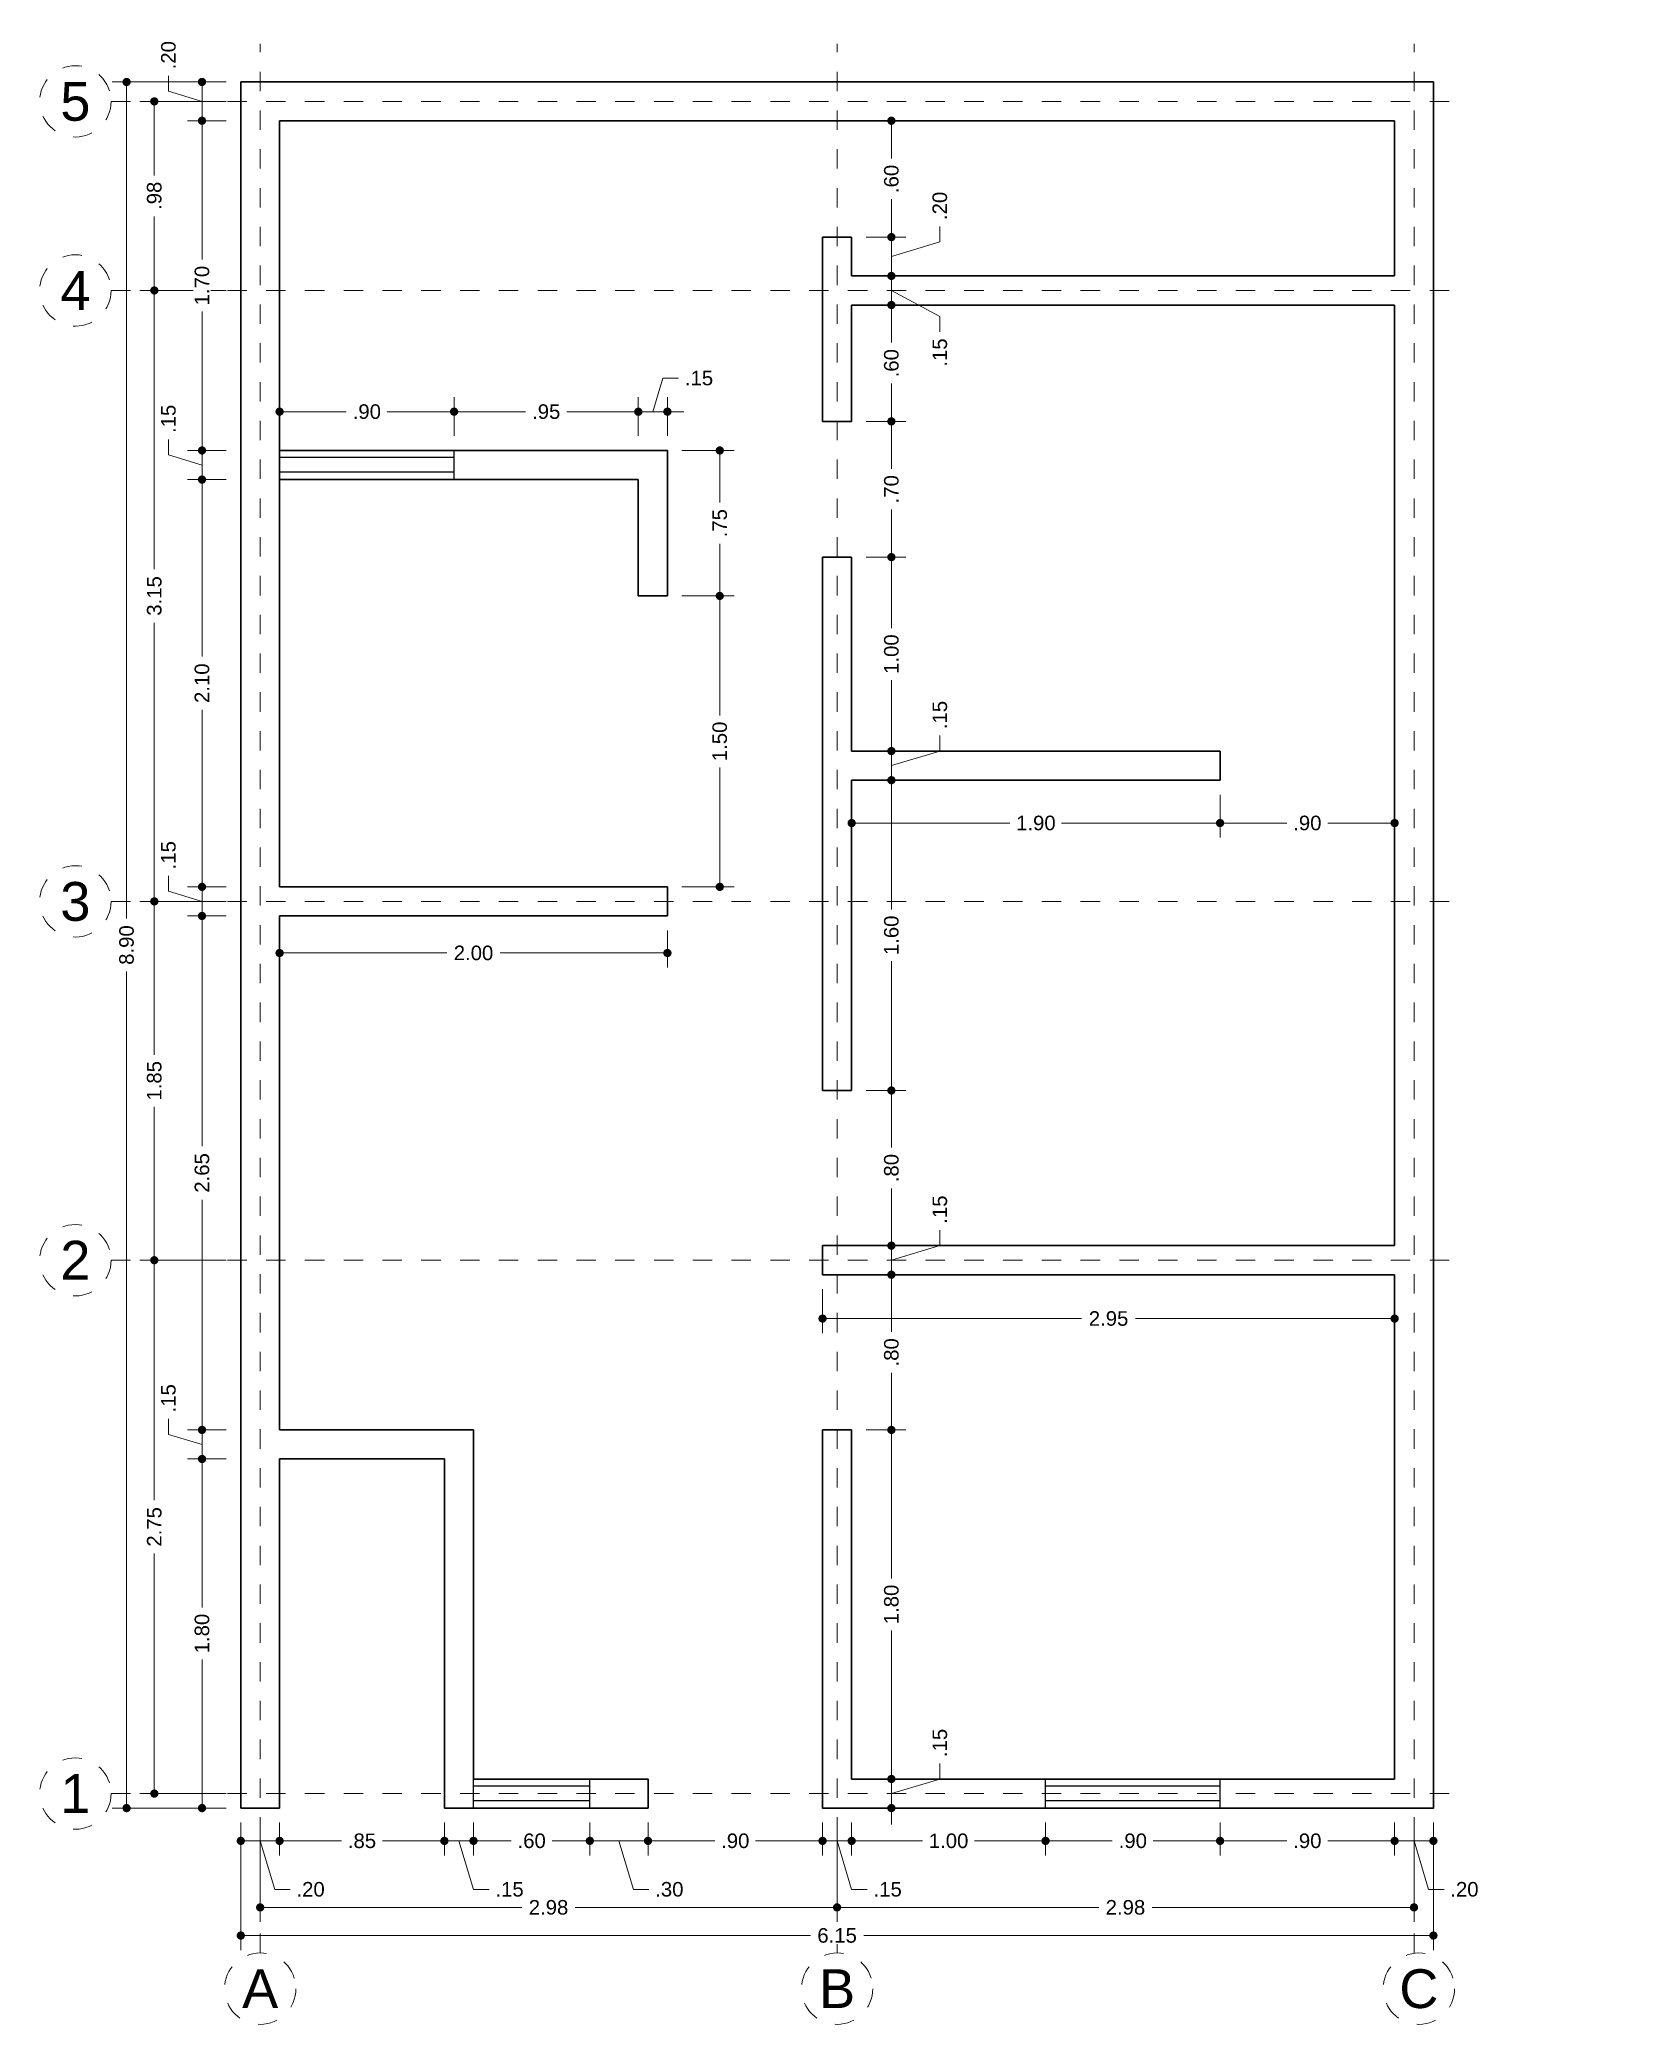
# Model space of a CAD drawing. Header units: millimetres. Extents: x 2565.8 to 2574, y 875.7 to 885.9.
import ezdxf
from ezdxf.enums import TextEntityAlignment as Align

# ---------------------------------------------------------------- set-up
doc = ezdxf.new("R2010")
doc.units = ezdxf.units.MM
doc.header["$LTSCALE"] = 0.001
doc.linetypes.add('CENTER2', pattern=[28.575, 19.05, -3.175, 3.175, -3.175])
for name, color, linetype, lineweight in [('Cotas', 7, 'Continuous', 18), ('Ejes', 7, 'CENTER2', 5), ('Muros', 7, 'Continuous', 30), ('Ventanas', 250, 'Continuous', 25)]:
    doc.layers.add(name, color=color, linetype=linetype, lineweight=lineweight)
doc.styles.get("Standard").update_dxf_attribs({"font": 'arial.ttf'})
doc.dimstyles.new('1-50', dxfattribs={"dimscale": 50, "dimtxt": 0.0015, "dimasz": 0.00085, "dimexe": 0.0015, "dimexo": 0.0015, "dimgap": 0.0008, "dimtad": 0, "dimzin": 4, "dimdsep": 46, "dimtxsty": 'Standard', "dimblk": 'DOT', "dimcen": 0.09, "dimclrd": 256, "dimclre": 256, "dimclrt": 256, "dimadec": 0, "dimazin": 0, "dimtfac": 1, "dimtmove": 0, "dimatfit": 2, "dimfxl": 0.0015, "dimtfill": 1, "dimtolj": 1, "dimtzin": 4, "dimlwd": -1, "dimlwe": -1, "dimarcsym": 0})

msp = doc.modelspace()

# ---------------------------------------------------------------- texts
at = {"layer": 'Ejes'}
for s, p in [('5', (2565.983, 885.613)), ('4', (2565.983, 884.638)), ('3', (2565.983, 881.488)), ('2', (2565.983, 879.638)), ('1', (2565.983, 876.888)), ('A', (2566.936, 875.882)), ('B', (2569.911, 875.882)), ('C', (2572.911, 875.882))]:
    msp.add_text(s, height=0.2, dxfattribs=at).set_placement(p, align=Align.MIDDLE_CENTER)

# ---------------------------------------------------------------- blocks, each defined once
blk = doc.blocks.new('_DOT')
at = {"color": 0, "linetype": 'ByBlock'}
blk.add_line((-0.5, 0), (-1, 0), dxfattribs=at)
at = {"color": 0, "linetype": 'ByBlock', "const_width": 0.5}
blk.add_lwpolyline([(-0.25, 0, 1), (0.25, 0, 1)], format="xyb", close=True, dxfattribs=at)
blk = doc.blocks.new('*D5')
at = {"layer": 'Cotas', "transparency": 16777216}
for p, q in [((2566.836, 876.738), (2566.836, 876.081)), ((2572.986, 876.738), (2572.986, 876.081)), ((2566.878, 876.156), (2569.773, 876.156)), ((2572.943, 876.156), (2570.049, 876.156))]:
    blk.add_line(p, q, dxfattribs=at)
at = {"layer": 'Defpoints', "color": 0, "transparency": 16777216}
for p in [(2566.836, 876.813), (2572.986, 876.813), (2572.986, 876.156)]:
    blk.add_point(p, dxfattribs=at)
at = {"layer": 'Cotas', "transparency": 16777216, "xscale": 0.0425, "yscale": 0.0425, "zscale": 0.0425, "rotation": 180}
blk.add_blockref('_DOT', (2566.836, 876.156), dxfattribs=at)
at = {"layer": 'Cotas', "transparency": 16777216, "xscale": 0.0425, "yscale": 0.0425, "zscale": 0.0425}
blk.add_blockref('_DOT', (2572.986, 876.156), dxfattribs=at)
at = {"layer": 'Cotas', "transparency": 16777216, "insert": (2569.911, 876.156), "char_height": 0.075, "attachment_point": 5, "bg_fill": 3, "box_fill_scale": 1.1, "bg_fill_color": 256, "bg_fill_true_color": 13158600, "bg_fill_transparency": 0}
blk.add_mtext('\\A1;6.15', dxfattribs=at)
blk = doc.blocks.new('*D6')
at = {"layer": 'Cotas', "transparency": 16777216}
for p, q in [((2566.936, 876.738), (2566.936, 876.226)), ((2569.911, 876.738), (2569.911, 876.226)), ((2566.978, 876.301), (2568.285, 876.301)), ((2569.868, 876.301), (2568.561, 876.301))]:
    blk.add_line(p, q, dxfattribs=at)
at = {"layer": 'Defpoints', "color": 0, "transparency": 16777216}
for p in [(2566.936, 876.813), (2569.911, 876.813), (2569.911, 876.301)]:
    blk.add_point(p, dxfattribs=at)
at = {"layer": 'Cotas', "transparency": 16777216, "xscale": 0.0425, "yscale": 0.0425, "zscale": 0.0425, "rotation": 180}
blk.add_blockref('_DOT', (2566.936, 876.301), dxfattribs=at)
at = {"layer": 'Cotas', "transparency": 16777216, "xscale": 0.0425, "yscale": 0.0425, "zscale": 0.0425}
blk.add_blockref('_DOT', (2569.911, 876.301), dxfattribs=at)
at = {"layer": 'Cotas', "transparency": 16777216, "insert": (2568.423, 876.301), "char_height": 0.075, "attachment_point": 5, "bg_fill": 3, "box_fill_scale": 1.1, "bg_fill_color": 256, "bg_fill_true_color": 13158600, "bg_fill_transparency": 0}
blk.add_mtext('\\A1;2.98', dxfattribs=at)
blk = doc.blocks.new('*D7')
at = {"layer": 'Cotas', "transparency": 16777216}
for p, q in [((2569.911, 876.738), (2569.911, 876.226)), ((2572.886, 876.738), (2572.886, 876.226)), ((2569.953, 876.301), (2571.26, 876.301)), ((2572.843, 876.301), (2571.536, 876.301))]:
    blk.add_line(p, q, dxfattribs=at)
at = {"layer": 'Defpoints', "color": 0, "transparency": 16777216}
for p in [(2569.911, 876.813), (2572.886, 876.813), (2572.886, 876.301)]:
    blk.add_point(p, dxfattribs=at)
at = {"layer": 'Cotas', "transparency": 16777216, "xscale": 0.0425, "yscale": 0.0425, "zscale": 0.0425, "rotation": 180}
blk.add_blockref('_DOT', (2569.911, 876.301), dxfattribs=at)
at = {"layer": 'Cotas', "transparency": 16777216, "xscale": 0.0425, "yscale": 0.0425, "zscale": 0.0425}
blk.add_blockref('_DOT', (2572.886, 876.301), dxfattribs=at)
at = {"layer": 'Cotas', "transparency": 16777216, "insert": (2571.398, 876.301), "char_height": 0.075, "attachment_point": 5, "bg_fill": 3, "box_fill_scale": 1.1, "bg_fill_color": 256, "bg_fill_true_color": 13158600, "bg_fill_transparency": 0}
blk.add_mtext('\\A1;2.98', dxfattribs=at)
blk = doc.blocks.new('*D8')
at = {"layer": 'Cotas', "transparency": 16777216}
for p, q in [((2570.986, 876.738), (2570.986, 876.569)), ((2571.028, 876.644), (2571.33, 876.644)), ((2571.843, 876.644), (2571.541, 876.644)), ((2571.886, 876.738), (2571.886, 876.569))]:
    blk.add_line(p, q, dxfattribs=at)
at = {"layer": 'Defpoints', "color": 0, "transparency": 16777216}
for p in [(2570.986, 876.813), (2571.886, 876.813), (2571.886, 876.644)]:
    blk.add_point(p, dxfattribs=at)
at = {"layer": 'Cotas', "transparency": 16777216, "xscale": 0.0425, "yscale": 0.0425, "zscale": 0.0425, "rotation": 180}
blk.add_blockref('_DOT', (2570.986, 876.644), dxfattribs=at)
at = {"layer": 'Cotas', "transparency": 16777216, "xscale": 0.0425, "yscale": 0.0425, "zscale": 0.0425}
blk.add_blockref('_DOT', (2571.886, 876.644), dxfattribs=at)
at = {"layer": 'Cotas', "transparency": 16777216, "insert": (2571.436, 876.644), "char_height": 0.075, "attachment_point": 5, "bg_fill": 3, "box_fill_scale": 1.1, "bg_fill_color": 256, "bg_fill_true_color": 13158600, "bg_fill_transparency": 0}
blk.add_mtext('\\A1;.90', dxfattribs=at)
blk = doc.blocks.new('*D4')
at = {"layer": 'Cotas', "transparency": 16777216}
for p, q in [((2571.886, 876.738), (2571.886, 876.569)), ((2571.928, 876.644), (2572.23, 876.644)), ((2572.743, 876.644), (2572.441, 876.644)), ((2572.786, 876.738), (2572.786, 876.569))]:
    blk.add_line(p, q, dxfattribs=at)
at = {"layer": 'Defpoints', "color": 0, "transparency": 16777216}
for p in [(2571.886, 876.813), (2572.786, 876.813), (2572.786, 876.644)]:
    blk.add_point(p, dxfattribs=at)
at = {"layer": 'Cotas', "transparency": 16777216, "xscale": 0.0425, "yscale": 0.0425, "zscale": 0.0425, "rotation": 180}
blk.add_blockref('_DOT', (2571.886, 876.644), dxfattribs=at)
at = {"layer": 'Cotas', "transparency": 16777216, "xscale": 0.0425, "yscale": 0.0425, "zscale": 0.0425}
blk.add_blockref('_DOT', (2572.786, 876.644), dxfattribs=at)
at = {"layer": 'Cotas', "transparency": 16777216, "insert": (2572.336, 876.644), "char_height": 0.075, "attachment_point": 5, "bg_fill": 3, "box_fill_scale": 1.1, "bg_fill_color": 256, "bg_fill_true_color": 13158600, "bg_fill_transparency": 0}
blk.add_mtext('\\A1;.90', dxfattribs=at)
blk = doc.blocks.new('*D9')
at = {"layer": 'Cotas', "transparency": 16777216}
for p, q in [((2569.986, 876.738), (2569.986, 876.569)), ((2570.028, 876.644), (2570.352, 876.644)), ((2570.943, 876.644), (2570.619, 876.644)), ((2570.986, 876.738), (2570.986, 876.569))]:
    blk.add_line(p, q, dxfattribs=at)
at = {"layer": 'Defpoints', "color": 0, "transparency": 16777216}
for p in [(2569.986, 876.813), (2570.986, 876.813), (2569.986, 876.644)]:
    blk.add_point(p, dxfattribs=at)
at = {"layer": 'Cotas', "transparency": 16777216, "xscale": 0.0425, "yscale": 0.0425, "zscale": 0.0425, "rotation": 180}
blk.add_blockref('_DOT', (2569.986, 876.644), dxfattribs=at)
at = {"layer": 'Cotas', "transparency": 16777216, "xscale": 0.0425, "yscale": 0.0425, "zscale": 0.0425}
blk.add_blockref('_DOT', (2570.986, 876.644), dxfattribs=at)
at = {"layer": 'Cotas', "transparency": 16777216, "insert": (2570.486, 876.644), "char_height": 0.075, "attachment_point": 5, "bg_fill": 3, "box_fill_scale": 1.1, "bg_fill_color": 256, "bg_fill_true_color": 13158600, "bg_fill_transparency": 0}
blk.add_mtext('\\A1;1.00', dxfattribs=at)
blk = doc.blocks.new('*D10')
at = {"layer": 'Cotas', "transparency": 16777216}
for p, q in [((2572.786, 876.738), (2572.786, 876.569)), ((2572.828, 876.644), (2572.943, 876.644)), ((2572.886, 876.644), (2572.961, 876.394)), ((2572.986, 876.738), (2572.986, 876.569)), ((2572.961, 876.394), (2573.041, 876.394))]:
    blk.add_line(p, q, dxfattribs=at)
at = {"layer": 'Defpoints', "color": 0, "transparency": 16777216}
for p in [(2572.786, 876.813), (2572.986, 876.813), (2572.986, 876.644)]:
    blk.add_point(p, dxfattribs=at)
at = {"layer": 'Cotas', "transparency": 16777216, "xscale": 0.0425, "yscale": 0.0425, "zscale": 0.0425, "rotation": 180}
blk.add_blockref('_DOT', (2572.786, 876.644), dxfattribs=at)
at = {"layer": 'Cotas', "transparency": 16777216, "xscale": 0.0425, "yscale": 0.0425, "zscale": 0.0425}
blk.add_blockref('_DOT', (2572.986, 876.644), dxfattribs=at)
at = {"layer": 'Cotas', "transparency": 16777216, "insert": (2573.146, 876.394), "char_height": 0.075, "attachment_point": 5, "bg_fill": 3, "box_fill_scale": 1.1, "bg_fill_color": 256, "bg_fill_true_color": 13158600, "bg_fill_transparency": 0}
blk.add_mtext('\\A1;.20', dxfattribs=at)
blk = doc.blocks.new('*D11')
at = {"layer": 'Cotas', "transparency": 16777216}
for p, q in [((2569.793, 876.644), (2569.751, 876.644)), ((2569.836, 876.738), (2569.836, 876.569)), ((2569.986, 876.644), (2569.836, 876.644)), ((2569.986, 876.644), (2569.836, 876.644)), ((2569.911, 876.644), (2569.986, 876.394)), ((2569.986, 876.738), (2569.986, 876.569)), ((2570.028, 876.644), (2570.071, 876.644)), ((2569.986, 876.394), (2570.066, 876.394))]:
    blk.add_line(p, q, dxfattribs=at)
at = {"layer": 'Defpoints', "color": 0, "transparency": 16777216}
for p in [(2569.836, 876.813), (2569.986, 876.813), (2569.836, 876.644)]:
    blk.add_point(p, dxfattribs=at)
at = {"layer": 'Cotas', "transparency": 16777216, "xscale": 0.0425, "yscale": 0.0425, "zscale": 0.0425}
blk.add_blockref('_DOT', (2569.836, 876.644), dxfattribs=at)
at = {"layer": 'Cotas', "transparency": 16777216, "xscale": 0.0425, "yscale": 0.0425, "zscale": 0.0425, "rotation": 180}
blk.add_blockref('_DOT', (2569.986, 876.644), dxfattribs=at)
at = {"layer": 'Cotas', "transparency": 16777216, "insert": (2570.172, 876.394), "char_height": 0.075, "attachment_point": 5, "bg_fill": 3, "box_fill_scale": 1.1, "bg_fill_color": 256, "bg_fill_true_color": 13158600, "bg_fill_transparency": 0}
blk.add_mtext('\\A1;.15', dxfattribs=at)
blk = doc.blocks.new('*D12')
at = {"layer": 'Cotas', "transparency": 16777216}
for p, q in [((2568.936, 876.738), (2568.936, 876.569)), ((2568.978, 876.644), (2569.28, 876.644)), ((2569.793, 876.644), (2569.491, 876.644)), ((2569.836, 876.738), (2569.836, 876.569))]:
    blk.add_line(p, q, dxfattribs=at)
at = {"layer": 'Defpoints', "color": 0, "transparency": 16777216}
for p in [(2568.936, 876.813), (2569.836, 876.813), (2568.936, 876.644)]:
    blk.add_point(p, dxfattribs=at)
at = {"layer": 'Cotas', "transparency": 16777216, "xscale": 0.0425, "yscale": 0.0425, "zscale": 0.0425, "rotation": 180}
blk.add_blockref('_DOT', (2568.936, 876.644), dxfattribs=at)
at = {"layer": 'Cotas', "transparency": 16777216, "xscale": 0.0425, "yscale": 0.0425, "zscale": 0.0425}
blk.add_blockref('_DOT', (2569.836, 876.644), dxfattribs=at)
at = {"layer": 'Cotas', "transparency": 16777216, "insert": (2569.386, 876.644), "char_height": 0.075, "attachment_point": 5, "bg_fill": 3, "box_fill_scale": 1.1, "bg_fill_color": 256, "bg_fill_true_color": 13158600, "bg_fill_transparency": 0}
blk.add_mtext('\\A1;.90', dxfattribs=at)
blk = doc.blocks.new('*D13')
at = {"layer": 'Cotas', "transparency": 16777216}
for p, q in [((2568.636, 876.738), (2568.636, 876.569)), ((2568.893, 876.644), (2568.678, 876.644)), ((2568.786, 876.644), (2568.861, 876.394)), ((2568.936, 876.738), (2568.936, 876.569)), ((2568.861, 876.394), (2568.941, 876.394))]:
    blk.add_line(p, q, dxfattribs=at)
at = {"layer": 'Defpoints', "color": 0, "transparency": 16777216}
for p in [(2568.636, 876.813), (2568.936, 876.813), (2568.636, 876.644)]:
    blk.add_point(p, dxfattribs=at)
at = {"layer": 'Cotas', "transparency": 16777216, "xscale": 0.0425, "yscale": 0.0425, "zscale": 0.0425, "rotation": 180}
blk.add_blockref('_DOT', (2568.636, 876.644), dxfattribs=at)
at = {"layer": 'Cotas', "transparency": 16777216, "xscale": 0.0425, "yscale": 0.0425, "zscale": 0.0425}
blk.add_blockref('_DOT', (2568.936, 876.644), dxfattribs=at)
at = {"layer": 'Cotas', "transparency": 16777216, "insert": (2569.046, 876.394), "char_height": 0.075, "attachment_point": 5, "bg_fill": 3, "box_fill_scale": 1.1, "bg_fill_color": 256, "bg_fill_true_color": 13158600, "bg_fill_transparency": 0}
blk.add_mtext('\\A1;.30', dxfattribs=at)
blk = doc.blocks.new('*D14')
at = {"layer": 'Cotas', "transparency": 16777216}
for p, q in [((2568.036, 876.738), (2568.036, 876.569)), ((2568.078, 876.644), (2568.23, 876.644)), ((2568.593, 876.644), (2568.441, 876.644)), ((2568.636, 876.738), (2568.636, 876.569))]:
    blk.add_line(p, q, dxfattribs=at)
at = {"layer": 'Defpoints', "color": 0, "transparency": 16777216}
for p in [(2568.036, 876.813), (2568.636, 876.813), (2568.036, 876.644)]:
    blk.add_point(p, dxfattribs=at)
at = {"layer": 'Cotas', "transparency": 16777216, "xscale": 0.0425, "yscale": 0.0425, "zscale": 0.0425, "rotation": 180}
blk.add_blockref('_DOT', (2568.036, 876.644), dxfattribs=at)
at = {"layer": 'Cotas', "transparency": 16777216, "xscale": 0.0425, "yscale": 0.0425, "zscale": 0.0425}
blk.add_blockref('_DOT', (2568.636, 876.644), dxfattribs=at)
at = {"layer": 'Cotas', "transparency": 16777216, "insert": (2568.336, 876.644), "char_height": 0.075, "attachment_point": 5, "bg_fill": 3, "box_fill_scale": 1.1, "bg_fill_color": 256, "bg_fill_true_color": 13158600, "bg_fill_transparency": 0}
blk.add_mtext('\\A1;.60', dxfattribs=at)
blk = doc.blocks.new('*D15')
at = {"layer": 'Cotas', "transparency": 16777216}
for p, q in [((2567.843, 876.644), (2567.801, 876.644)), ((2567.886, 876.738), (2567.886, 876.569)), ((2568.036, 876.644), (2567.886, 876.644)), ((2568.036, 876.644), (2567.886, 876.644)), ((2567.961, 876.644), (2568.036, 876.394)), ((2568.036, 876.738), (2568.036, 876.569)), ((2568.078, 876.644), (2568.121, 876.644)), ((2568.036, 876.394), (2568.116, 876.394))]:
    blk.add_line(p, q, dxfattribs=at)
at = {"layer": 'Defpoints', "color": 0, "transparency": 16777216}
for p in [(2567.886, 876.813), (2568.036, 876.813), (2567.886, 876.644)]:
    blk.add_point(p, dxfattribs=at)
at = {"layer": 'Cotas', "transparency": 16777216, "xscale": 0.0425, "yscale": 0.0425, "zscale": 0.0425}
blk.add_blockref('_DOT', (2567.886, 876.644), dxfattribs=at)
at = {"layer": 'Cotas', "transparency": 16777216, "xscale": 0.0425, "yscale": 0.0425, "zscale": 0.0425, "rotation": 180}
blk.add_blockref('_DOT', (2568.036, 876.644), dxfattribs=at)
at = {"layer": 'Cotas', "transparency": 16777216, "insert": (2568.222, 876.394), "char_height": 0.075, "attachment_point": 5, "bg_fill": 3, "box_fill_scale": 1.1, "bg_fill_color": 256, "bg_fill_true_color": 13158600, "bg_fill_transparency": 0}
blk.add_mtext('\\A1;.15', dxfattribs=at)
blk = doc.blocks.new('*D16')
at = {"layer": 'Cotas', "transparency": 16777216}
for p, q in [((2567.036, 876.738), (2567.036, 876.569)), ((2567.078, 876.644), (2567.355, 876.644)), ((2567.843, 876.644), (2567.567, 876.644)), ((2567.886, 876.738), (2567.886, 876.569))]:
    blk.add_line(p, q, dxfattribs=at)
at = {"layer": 'Defpoints', "color": 0, "transparency": 16777216}
for p in [(2567.036, 876.813), (2567.886, 876.813), (2567.036, 876.644)]:
    blk.add_point(p, dxfattribs=at)
at = {"layer": 'Cotas', "transparency": 16777216, "xscale": 0.0425, "yscale": 0.0425, "zscale": 0.0425, "rotation": 180}
blk.add_blockref('_DOT', (2567.036, 876.644), dxfattribs=at)
at = {"layer": 'Cotas', "transparency": 16777216, "xscale": 0.0425, "yscale": 0.0425, "zscale": 0.0425}
blk.add_blockref('_DOT', (2567.886, 876.644), dxfattribs=at)
at = {"layer": 'Cotas', "transparency": 16777216, "insert": (2567.461, 876.644), "char_height": 0.075, "attachment_point": 5, "bg_fill": 3, "box_fill_scale": 1.1, "bg_fill_color": 256, "bg_fill_true_color": 13158600, "bg_fill_transparency": 0}
blk.add_mtext('\\A1;.85', dxfattribs=at)
blk = doc.blocks.new('*D17')
at = {"layer": 'Cotas', "transparency": 16777216}
for p, q in [((2566.836, 876.738), (2566.836, 876.569)), ((2566.993, 876.644), (2566.878, 876.644)), ((2566.936, 876.644), (2567.011, 876.394)), ((2567.036, 876.738), (2567.036, 876.569)), ((2567.011, 876.394), (2567.091, 876.394))]:
    blk.add_line(p, q, dxfattribs=at)
at = {"layer": 'Defpoints', "color": 0, "transparency": 16777216}
for p in [(2566.836, 876.813), (2567.036, 876.813), (2566.836, 876.644)]:
    blk.add_point(p, dxfattribs=at)
at = {"layer": 'Cotas', "transparency": 16777216, "xscale": 0.0425, "yscale": 0.0425, "zscale": 0.0425, "rotation": 180}
blk.add_blockref('_DOT', (2566.836, 876.644), dxfattribs=at)
at = {"layer": 'Cotas', "transparency": 16777216, "xscale": 0.0425, "yscale": 0.0425, "zscale": 0.0425}
blk.add_blockref('_DOT', (2567.036, 876.644), dxfattribs=at)
at = {"layer": 'Cotas', "transparency": 16777216, "insert": (2567.196, 876.394), "char_height": 0.075, "attachment_point": 5, "bg_fill": 3, "box_fill_scale": 1.1, "bg_fill_color": 256, "bg_fill_true_color": 13158600, "bg_fill_transparency": 0}
blk.add_mtext('\\A1;.20', dxfattribs=at)
blk = doc.blocks.new('*D18')
at = {"layer": 'Cotas', "transparency": 16777216}
for p, q in [((2566.761, 885.713), (2566.172, 885.713)), ((2566.247, 885.671), (2566.247, 881.4)), ((2566.247, 876.856), (2566.247, 881.126)), ((2566.761, 876.813), (2566.172, 876.813))]:
    blk.add_line(p, q, dxfattribs=at)
at = {"layer": 'Defpoints', "color": 0, "transparency": 16777216}
for p in [(2566.836, 885.713), (2566.247, 876.813), (2566.836, 876.813)]:
    blk.add_point(p, dxfattribs=at)
at = {"layer": 'Cotas', "transparency": 16777216, "xscale": 0.0425, "yscale": 0.0425, "zscale": 0.0425}
for p, rotation in [((2566.247, 885.713), 90), ((2566.247, 876.813), 270)]:
    blk.add_blockref('_DOT', p, dxfattribs=dict(at, rotation=rotation))
at = {"layer": 'Cotas', "transparency": 16777216, "insert": (2566.247, 881.263), "char_height": 0.075, "attachment_point": 5, "rotation": 90, "bg_fill": 3, "box_fill_scale": 1.1, "bg_fill_color": 256, "bg_fill_true_color": 13158600, "bg_fill_transparency": 0}
blk.add_mtext('\\A1;8.90', dxfattribs=at)
blk = doc.blocks.new('*D19')
at = {"layer": 'Cotas', "transparency": 16777216}
for p, q in [((2566.761, 879.638), (2566.315, 879.638)), ((2566.39, 879.596), (2566.39, 878.401)), ((2566.39, 876.931), (2566.39, 878.125)), ((2566.761, 876.888), (2566.315, 876.888))]:
    blk.add_line(p, q, dxfattribs=at)
at = {"layer": 'Defpoints', "color": 0, "transparency": 16777216}
for p in [(2566.39, 879.638), (2566.836, 879.638), (2566.836, 876.888)]:
    blk.add_point(p, dxfattribs=at)
at = {"layer": 'Cotas', "transparency": 16777216, "xscale": 0.0425, "yscale": 0.0425, "zscale": 0.0425}
for p, rotation in [((2566.39, 879.638), 90), ((2566.39, 876.888), 270)]:
    blk.add_blockref('_DOT', p, dxfattribs=dict(at, rotation=rotation))
at = {"layer": 'Cotas', "transparency": 16777216, "insert": (2566.39, 878.263), "char_height": 0.075, "attachment_point": 5, "rotation": 90, "bg_fill": 3, "box_fill_scale": 1.1, "bg_fill_color": 256, "bg_fill_true_color": 13158600, "bg_fill_transparency": 0}
blk.add_mtext('\\A1;2.75', dxfattribs=at)
blk = doc.blocks.new('*D20')
at = {"layer": 'Cotas', "transparency": 16777216}
for p, q in [((2566.761, 881.488), (2566.315, 881.488)), ((2566.39, 881.446), (2566.39, 880.697)), ((2566.39, 879.681), (2566.39, 880.429)), ((2566.761, 879.638), (2566.315, 879.638))]:
    blk.add_line(p, q, dxfattribs=at)
at = {"layer": 'Defpoints', "color": 0, "transparency": 16777216}
for p in [(2566.39, 881.488), (2566.836, 881.488), (2566.836, 879.638)]:
    blk.add_point(p, dxfattribs=at)
at = {"layer": 'Cotas', "transparency": 16777216, "xscale": 0.0425, "yscale": 0.0425, "zscale": 0.0425}
for p, rotation in [((2566.39, 881.488), 90), ((2566.39, 879.638), 270)]:
    blk.add_blockref('_DOT', p, dxfattribs=dict(at, rotation=rotation))
at = {"layer": 'Cotas', "transparency": 16777216, "insert": (2566.39, 880.563), "char_height": 0.075, "attachment_point": 5, "rotation": 90, "bg_fill": 3, "box_fill_scale": 1.1, "bg_fill_color": 256, "bg_fill_true_color": 13158600, "bg_fill_transparency": 0}
blk.add_mtext('\\A1;1.85', dxfattribs=at)
blk = doc.blocks.new('*D21')
at = {"layer": 'Cotas', "transparency": 16777216}
for p, q in [((2566.761, 884.638), (2566.315, 884.638)), ((2566.39, 884.596), (2566.39, 883.201)), ((2566.39, 881.531), (2566.39, 882.925)), ((2566.761, 881.488), (2566.315, 881.488))]:
    blk.add_line(p, q, dxfattribs=at)
at = {"layer": 'Defpoints', "color": 0, "transparency": 16777216}
for p in [(2566.39, 884.638), (2566.836, 884.638), (2566.836, 881.488)]:
    blk.add_point(p, dxfattribs=at)
at = {"layer": 'Cotas', "transparency": 16777216, "xscale": 0.0425, "yscale": 0.0425, "zscale": 0.0425}
for p, rotation in [((2566.39, 884.638), 90), ((2566.39, 881.488), 270)]:
    blk.add_blockref('_DOT', p, dxfattribs=dict(at, rotation=rotation))
at = {"layer": 'Cotas', "transparency": 16777216, "insert": (2566.39, 883.063), "char_height": 0.075, "attachment_point": 5, "rotation": 90, "bg_fill": 3, "box_fill_scale": 1.1, "bg_fill_color": 256, "bg_fill_true_color": 13158600, "bg_fill_transparency": 0}
blk.add_mtext('\\A1;3.15', dxfattribs=at)
blk = doc.blocks.new('*D22')
at = {"layer": 'Cotas', "transparency": 16777216}
for p, q in [((2566.761, 885.613), (2566.315, 885.613)), ((2566.39, 885.571), (2566.39, 885.231)), ((2566.39, 884.681), (2566.39, 885.02)), ((2566.761, 884.638), (2566.315, 884.638))]:
    blk.add_line(p, q, dxfattribs=at)
at = {"layer": 'Defpoints', "color": 0, "transparency": 16777216}
for p in [(2566.39, 885.613), (2566.836, 885.613), (2566.836, 884.638)]:
    blk.add_point(p, dxfattribs=at)
at = {"layer": 'Cotas', "transparency": 16777216, "xscale": 0.0425, "yscale": 0.0425, "zscale": 0.0425}
for p, rotation in [((2566.39, 885.613), 90), ((2566.39, 884.638), 270)]:
    blk.add_blockref('_DOT', p, dxfattribs=dict(at, rotation=rotation))
at = {"layer": 'Cotas', "transparency": 16777216, "insert": (2566.39, 885.126), "char_height": 0.075, "attachment_point": 5, "rotation": 90, "bg_fill": 3, "box_fill_scale": 1.1, "bg_fill_color": 256, "bg_fill_true_color": 13158600, "bg_fill_transparency": 0}
blk.add_mtext('\\A1;.98', dxfattribs=at)
blk = doc.blocks.new('*D23')
at = {"layer": 'Cotas', "transparency": 16777216}
for p, q in [((2566.761, 878.613), (2566.561, 878.613)), ((2566.636, 878.571), (2566.636, 877.847)), ((2566.636, 876.856), (2566.636, 877.579)), ((2566.761, 876.813), (2566.561, 876.813))]:
    blk.add_line(p, q, dxfattribs=at)
at = {"layer": 'Defpoints', "color": 0, "transparency": 16777216}
for p in [(2566.636, 878.613), (2566.836, 878.613), (2566.836, 876.813)]:
    blk.add_point(p, dxfattribs=at)
at = {"layer": 'Cotas', "transparency": 16777216, "xscale": 0.0425, "yscale": 0.0425, "zscale": 0.0425}
for p, rotation in [((2566.636, 878.613), 90), ((2566.636, 876.813), 270)]:
    blk.add_blockref('_DOT', p, dxfattribs=dict(at, rotation=rotation))
at = {"layer": 'Cotas', "transparency": 16777216, "insert": (2566.636, 877.713), "char_height": 0.075, "attachment_point": 5, "rotation": 90, "bg_fill": 3, "box_fill_scale": 1.1, "bg_fill_color": 256, "bg_fill_true_color": 13158600, "bg_fill_transparency": 0}
blk.add_mtext('\\A1;1.80', dxfattribs=at)
blk = doc.blocks.new('*D24')
at = {"layer": 'Cotas', "transparency": 16777216}
for p, q in [((2566.463, 878.74), (2566.463, 878.82)), ((2566.636, 878.806), (2566.636, 878.848)), ((2566.636, 878.688), (2566.463, 878.74)), ((2566.761, 878.763), (2566.561, 878.763)), ((2566.636, 878.613), (2566.636, 878.763)), ((2566.636, 878.613), (2566.636, 878.763)), ((2566.761, 878.613), (2566.561, 878.613)), ((2566.636, 878.571), (2566.636, 878.528))]:
    blk.add_line(p, q, dxfattribs=at)
at = {"layer": 'Defpoints', "color": 0, "transparency": 16777216}
for p in [(2566.636, 878.763), (2566.836, 878.763), (2566.836, 878.613)]:
    blk.add_point(p, dxfattribs=at)
at = {"layer": 'Cotas', "transparency": 16777216, "xscale": 0.0425, "yscale": 0.0425, "zscale": 0.0425}
for p, rotation in [((2566.636, 878.763), 270), ((2566.636, 878.613), 90)]:
    blk.add_blockref('_DOT', p, dxfattribs=dict(at, rotation=rotation))
at = {"layer": 'Cotas', "transparency": 16777216, "insert": (2566.463, 878.926), "char_height": 0.075, "attachment_point": 5, "rotation": 90, "bg_fill": 3, "box_fill_scale": 1.1, "bg_fill_color": 256, "bg_fill_true_color": 13158600, "bg_fill_transparency": 0}
blk.add_mtext('\\A1;.15', dxfattribs=at)
blk = doc.blocks.new('*D25')
at = {"layer": 'Cotas', "transparency": 16777216}
for p, q in [((2566.761, 881.413), (2566.561, 881.413)), ((2566.636, 881.371), (2566.636, 880.226)), ((2566.636, 878.806), (2566.636, 879.95)), ((2566.761, 878.763), (2566.561, 878.763))]:
    blk.add_line(p, q, dxfattribs=at)
at = {"layer": 'Defpoints', "color": 0, "transparency": 16777216}
for p in [(2566.636, 881.413), (2566.836, 881.413), (2566.836, 878.763)]:
    blk.add_point(p, dxfattribs=at)
at = {"layer": 'Cotas', "transparency": 16777216, "xscale": 0.0425, "yscale": 0.0425, "zscale": 0.0425}
for p, rotation in [((2566.636, 881.413), 90), ((2566.636, 878.763), 270)]:
    blk.add_blockref('_DOT', p, dxfattribs=dict(at, rotation=rotation))
at = {"layer": 'Cotas', "transparency": 16777216, "insert": (2566.636, 880.088), "char_height": 0.075, "attachment_point": 5, "rotation": 90, "bg_fill": 3, "box_fill_scale": 1.1, "bg_fill_color": 256, "bg_fill_true_color": 13158600, "bg_fill_transparency": 0}
blk.add_mtext('\\A1;2.65', dxfattribs=at)
blk = doc.blocks.new('*D26')
at = {"layer": 'Cotas', "transparency": 16777216}
for p, q in [((2566.463, 881.54), (2566.463, 881.62)), ((2566.761, 881.563), (2566.561, 881.563)), ((2566.636, 881.606), (2566.636, 881.648)), ((2566.636, 881.413), (2566.636, 881.563)), ((2566.636, 881.413), (2566.636, 881.563)), ((2566.636, 881.488), (2566.463, 881.54)), ((2566.761, 881.413), (2566.561, 881.413)), ((2566.636, 881.371), (2566.636, 881.328))]:
    blk.add_line(p, q, dxfattribs=at)
at = {"layer": 'Defpoints', "color": 0, "transparency": 16777216}
for p in [(2566.636, 881.563), (2566.836, 881.563), (2566.836, 881.413)]:
    blk.add_point(p, dxfattribs=at)
at = {"layer": 'Cotas', "transparency": 16777216, "xscale": 0.0425, "yscale": 0.0425, "zscale": 0.0425}
for p, rotation in [((2566.636, 881.563), 270), ((2566.636, 881.413), 90)]:
    blk.add_blockref('_DOT', p, dxfattribs=dict(at, rotation=rotation))
at = {"layer": 'Cotas', "transparency": 16777216, "insert": (2566.463, 881.726), "char_height": 0.075, "attachment_point": 5, "rotation": 90, "bg_fill": 3, "box_fill_scale": 1.1, "bg_fill_color": 256, "bg_fill_true_color": 13158600, "bg_fill_transparency": 0}
blk.add_mtext('\\A1;.15', dxfattribs=at)
blk = doc.blocks.new('*D27')
at = {"layer": 'Cotas', "transparency": 16777216}
for p, q in [((2566.761, 883.663), (2566.561, 883.663)), ((2566.636, 883.621), (2566.636, 882.751)), ((2566.636, 881.606), (2566.636, 882.475)), ((2566.761, 881.563), (2566.561, 881.563))]:
    blk.add_line(p, q, dxfattribs=at)
at = {"layer": 'Defpoints', "color": 0, "transparency": 16777216}
for p in [(2566.636, 883.663), (2566.836, 883.663), (2566.836, 881.563)]:
    blk.add_point(p, dxfattribs=at)
at = {"layer": 'Cotas', "transparency": 16777216, "xscale": 0.0425, "yscale": 0.0425, "zscale": 0.0425}
for p, rotation in [((2566.636, 883.663), 90), ((2566.636, 881.563), 270)]:
    blk.add_blockref('_DOT', p, dxfattribs=dict(at, rotation=rotation))
at = {"layer": 'Cotas', "transparency": 16777216, "insert": (2566.636, 882.613), "char_height": 0.075, "attachment_point": 5, "rotation": 90, "bg_fill": 3, "box_fill_scale": 1.1, "bg_fill_color": 256, "bg_fill_true_color": 13158600, "bg_fill_transparency": 0}
blk.add_mtext('\\A1;2.10', dxfattribs=at)
blk = doc.blocks.new('*D28')
at = {"layer": 'Cotas', "transparency": 16777216}
for p, q in [((2566.463, 883.79), (2566.463, 883.87)), ((2566.761, 883.813), (2566.561, 883.813)), ((2566.636, 883.856), (2566.636, 883.898)), ((2566.636, 883.663), (2566.636, 883.813)), ((2566.636, 883.663), (2566.636, 883.813)), ((2566.636, 883.738), (2566.463, 883.79)), ((2566.761, 883.663), (2566.561, 883.663)), ((2566.636, 883.621), (2566.636, 883.578))]:
    blk.add_line(p, q, dxfattribs=at)
at = {"layer": 'Defpoints', "color": 0, "transparency": 16777216}
for p in [(2566.636, 883.813), (2566.836, 883.813), (2566.836, 883.663)]:
    blk.add_point(p, dxfattribs=at)
at = {"layer": 'Cotas', "transparency": 16777216, "xscale": 0.0425, "yscale": 0.0425, "zscale": 0.0425}
for p, rotation in [((2566.636, 883.813), 270), ((2566.636, 883.663), 90)]:
    blk.add_blockref('_DOT', p, dxfattribs=dict(at, rotation=rotation))
at = {"layer": 'Cotas', "transparency": 16777216, "insert": (2566.463, 883.976), "char_height": 0.075, "attachment_point": 5, "rotation": 90, "bg_fill": 3, "box_fill_scale": 1.1, "bg_fill_color": 256, "bg_fill_true_color": 13158600, "bg_fill_transparency": 0}
blk.add_mtext('\\A1;.15', dxfattribs=at)
blk = doc.blocks.new('*D29')
at = {"layer": 'Cotas', "transparency": 16777216}
for p, q in [((2566.761, 885.513), (2566.561, 885.513)), ((2566.636, 885.471), (2566.636, 884.797)), ((2566.636, 883.856), (2566.636, 884.529)), ((2566.761, 883.813), (2566.561, 883.813))]:
    blk.add_line(p, q, dxfattribs=at)
at = {"layer": 'Defpoints', "color": 0, "transparency": 16777216}
for p in [(2566.636, 885.513), (2566.836, 885.513), (2566.836, 883.813)]:
    blk.add_point(p, dxfattribs=at)
at = {"layer": 'Cotas', "transparency": 16777216, "xscale": 0.0425, "yscale": 0.0425, "zscale": 0.0425}
for p, rotation in [((2566.636, 885.513), 90), ((2566.636, 883.813), 270)]:
    blk.add_blockref('_DOT', p, dxfattribs=dict(at, rotation=rotation))
at = {"layer": 'Cotas', "transparency": 16777216, "insert": (2566.636, 884.663), "char_height": 0.075, "attachment_point": 5, "rotation": 90, "bg_fill": 3, "box_fill_scale": 1.1, "bg_fill_color": 256, "bg_fill_true_color": 13158600, "bg_fill_transparency": 0}
blk.add_mtext('\\A1;1.70', dxfattribs=at)
blk = doc.blocks.new('*D30')
at = {"layer": 'Cotas', "transparency": 16777216}
for p, q in [((2566.463, 885.665), (2566.463, 885.745)), ((2566.636, 885.613), (2566.463, 885.665)), ((2566.761, 885.713), (2566.561, 885.713)), ((2566.636, 885.556), (2566.636, 885.671)), ((2566.761, 885.513), (2566.561, 885.513))]:
    blk.add_line(p, q, dxfattribs=at)
at = {"layer": 'Defpoints', "color": 0, "transparency": 16777216}
for p in [(2566.636, 885.713), (2566.836, 885.713), (2566.836, 885.513)]:
    blk.add_point(p, dxfattribs=at)
at = {"layer": 'Cotas', "transparency": 16777216, "xscale": 0.0425, "yscale": 0.0425, "zscale": 0.0425}
for p, rotation in [((2566.636, 885.713), 90), ((2566.636, 885.513), 270)]:
    blk.add_blockref('_DOT', p, dxfattribs=dict(at, rotation=rotation))
at = {"layer": 'Cotas', "transparency": 16777216, "insert": (2566.463, 885.851), "char_height": 0.075, "attachment_point": 5, "rotation": 90, "bg_fill": 3, "box_fill_scale": 1.1, "bg_fill_color": 256, "bg_fill_true_color": 13158600, "bg_fill_transparency": 0}
blk.add_mtext('\\A1;.20', dxfattribs=at)
blk = doc.blocks.new('*D31')
at = {"layer": 'Cotas', "transparency": 16777216}
for p, q in [((2570.061, 878.763), (2570.266, 878.763)), ((2570.191, 878.721), (2570.191, 877.997)), ((2570.191, 877.006), (2570.191, 877.729)), ((2570.061, 876.963), (2570.266, 876.963))]:
    blk.add_line(p, q, dxfattribs=at)
at = {"layer": 'Defpoints', "color": 0, "transparency": 16777216}
for p in [(2569.986, 878.763), (2570.191, 878.763), (2569.986, 876.963)]:
    blk.add_point(p, dxfattribs=at)
at = {"layer": 'Cotas', "transparency": 16777216, "xscale": 0.0425, "yscale": 0.0425, "zscale": 0.0425}
for p, rotation in [((2570.191, 878.763), 90), ((2570.191, 876.963), 270)]:
    blk.add_blockref('_DOT', p, dxfattribs=dict(at, rotation=rotation))
at = {"layer": 'Cotas', "transparency": 16777216, "insert": (2570.191, 877.863), "char_height": 0.075, "attachment_point": 5, "rotation": 90, "bg_fill": 3, "box_fill_scale": 1.1, "bg_fill_color": 256, "bg_fill_true_color": 13158600, "bg_fill_transparency": 0}
blk.add_mtext('\\A1;1.80', dxfattribs=at)
blk = doc.blocks.new('*D32')
at = {"layer": 'Cotas', "transparency": 16777216}
for p, q in [((2570.191, 877.006), (2570.191, 877.048)), ((2570.061, 876.963), (2570.266, 876.963)), ((2570.191, 876.888), (2570.441, 876.963)), ((2570.191, 876.963), (2570.191, 876.813)), ((2570.191, 876.963), (2570.191, 876.813)), ((2570.441, 876.963), (2570.441, 877.043)), ((2569.911, 876.813), (2570.266, 876.813)), ((2570.191, 876.771), (2570.191, 876.728))]:
    blk.add_line(p, q, dxfattribs=at)
at = {"layer": 'Defpoints', "color": 0, "transparency": 16777216}
for p in [(2569.986, 876.963), (2569.836, 876.813), (2570.191, 876.813)]:
    blk.add_point(p, dxfattribs=at)
at = {"layer": 'Cotas', "transparency": 16777216, "xscale": 0.0425, "yscale": 0.0425, "zscale": 0.0425}
for p, rotation in [((2570.191, 876.963), 270), ((2570.191, 876.813), 90)]:
    blk.add_blockref('_DOT', p, dxfattribs=dict(at, rotation=rotation))
at = {"layer": 'Cotas', "transparency": 16777216, "insert": (2570.441, 877.149), "char_height": 0.075, "attachment_point": 5, "rotation": 90, "bg_fill": 3, "box_fill_scale": 1.1, "bg_fill_color": 256, "bg_fill_true_color": 13158600, "bg_fill_transparency": 0}
blk.add_mtext('\\A1;.15', dxfattribs=at)
blk = doc.blocks.new('*D33')
at = {"layer": 'Cotas', "transparency": 16777216}
for p, q in [((2570.19, 879.563), (2570.266, 879.563)), ((2570.191, 879.521), (2570.191, 879.269)), ((2570.191, 878.806), (2570.191, 879.058)), ((2570.061, 878.763), (2570.266, 878.763))]:
    blk.add_line(p, q, dxfattribs=at)
at = {"layer": 'Defpoints', "color": 0, "transparency": 16777216}
for p in [(2570.115, 879.563), (2570.191, 879.563), (2569.986, 878.763)]:
    blk.add_point(p, dxfattribs=at)
at = {"layer": 'Cotas', "transparency": 16777216, "xscale": 0.0425, "yscale": 0.0425, "zscale": 0.0425}
for p, rotation in [((2570.191, 879.563), 90), ((2570.191, 878.763), 270)]:
    blk.add_blockref('_DOT', p, dxfattribs=dict(at, rotation=rotation))
at = {"layer": 'Cotas', "transparency": 16777216, "insert": (2570.191, 879.163), "char_height": 0.075, "attachment_point": 5, "rotation": 90, "bg_fill": 3, "box_fill_scale": 1.1, "bg_fill_color": 256, "bg_fill_true_color": 13158600, "bg_fill_transparency": 0}
blk.add_mtext('\\A1;.80', dxfattribs=at)
blk = doc.blocks.new('*D34')
at = {"layer": 'Cotas', "transparency": 16777216}
for p, q in [((2570.104, 879.713), (2570.266, 879.713)), ((2570.191, 879.756), (2570.191, 879.798)), ((2570.191, 879.638), (2570.441, 879.713)), ((2570.191, 879.563), (2570.191, 879.713)), ((2570.191, 879.563), (2570.191, 879.713)), ((2570.441, 879.713), (2570.441, 879.793)), ((2570.19, 879.563), (2570.266, 879.563)), ((2570.191, 879.521), (2570.191, 879.478))]:
    blk.add_line(p, q, dxfattribs=at)
at = {"layer": 'Defpoints', "color": 0, "transparency": 16777216}
for p in [(2570.029, 879.713), (2570.191, 879.713), (2570.115, 879.563)]:
    blk.add_point(p, dxfattribs=at)
at = {"layer": 'Cotas', "transparency": 16777216, "xscale": 0.0425, "yscale": 0.0425, "zscale": 0.0425}
for p, rotation in [((2570.191, 879.713), 270), ((2570.191, 879.563), 90)]:
    blk.add_blockref('_DOT', p, dxfattribs=dict(at, rotation=rotation))
at = {"layer": 'Cotas', "transparency": 16777216, "insert": (2570.441, 879.899), "char_height": 0.075, "attachment_point": 5, "rotation": 90, "bg_fill": 3, "box_fill_scale": 1.1, "bg_fill_color": 256, "bg_fill_true_color": 13158600, "bg_fill_transparency": 0}
blk.add_mtext('\\A1;.15', dxfattribs=at)
blk = doc.blocks.new('*D35')
at = {"layer": 'Cotas', "transparency": 16777216}
for p, q in [((2570.061, 880.513), (2570.266, 880.513)), ((2570.191, 880.471), (2570.191, 880.219)), ((2570.191, 879.756), (2570.191, 880.008)), ((2570.104, 879.713), (2570.266, 879.713))]:
    blk.add_line(p, q, dxfattribs=at)
at = {"layer": 'Defpoints', "color": 0, "transparency": 16777216}
for p in [(2569.986, 880.513), (2570.191, 880.513), (2570.029, 879.713)]:
    blk.add_point(p, dxfattribs=at)
at = {"layer": 'Cotas', "transparency": 16777216, "xscale": 0.0425, "yscale": 0.0425, "zscale": 0.0425}
for p, rotation in [((2570.191, 880.513), 90), ((2570.191, 879.713), 270)]:
    blk.add_blockref('_DOT', p, dxfattribs=dict(at, rotation=rotation))
at = {"layer": 'Cotas', "transparency": 16777216, "insert": (2570.191, 880.113), "char_height": 0.075, "attachment_point": 5, "rotation": 90, "bg_fill": 3, "box_fill_scale": 1.1, "bg_fill_color": 256, "bg_fill_true_color": 13158600, "bg_fill_transparency": 0}
blk.add_mtext('\\A1;.80', dxfattribs=at)
blk = doc.blocks.new('*D36')
at = {"layer": 'Cotas', "transparency": 16777216}
for p, q in [((2570.061, 882.113), (2570.266, 882.113)), ((2570.191, 882.071), (2570.191, 881.447)), ((2570.191, 880.556), (2570.191, 881.179)), ((2570.061, 880.513), (2570.266, 880.513))]:
    blk.add_line(p, q, dxfattribs=at)
at = {"layer": 'Defpoints', "color": 0, "transparency": 16777216}
for p in [(2569.986, 882.113), (2570.191, 882.113), (2569.986, 880.513)]:
    blk.add_point(p, dxfattribs=at)
at = {"layer": 'Cotas', "transparency": 16777216, "xscale": 0.0425, "yscale": 0.0425, "zscale": 0.0425}
for p, rotation in [((2570.191, 882.113), 90), ((2570.191, 880.513), 270)]:
    blk.add_blockref('_DOT', p, dxfattribs=dict(at, rotation=rotation))
at = {"layer": 'Cotas', "transparency": 16777216, "insert": (2570.191, 881.313), "char_height": 0.075, "attachment_point": 5, "rotation": 90, "bg_fill": 3, "box_fill_scale": 1.1, "bg_fill_color": 256, "bg_fill_true_color": 13158600, "bg_fill_transparency": 0}
blk.add_mtext('\\A1;1.60', dxfattribs=at)
blk = doc.blocks.new('*D37')
at = {"layer": 'Cotas', "transparency": 16777216}
for p, q in [((2570.191, 882.306), (2570.191, 882.348)), ((2570.441, 882.263), (2570.441, 882.343)), ((2570.061, 882.263), (2570.266, 882.263)), ((2570.191, 882.188), (2570.441, 882.263)), ((2570.191, 882.113), (2570.191, 882.263)), ((2570.191, 882.113), (2570.191, 882.263)), ((2570.061, 882.113), (2570.266, 882.113)), ((2570.191, 882.071), (2570.191, 882.028))]:
    blk.add_line(p, q, dxfattribs=at)
at = {"layer": 'Defpoints', "color": 0, "transparency": 16777216}
for p in [(2569.986, 882.263), (2570.191, 882.263), (2569.986, 882.113)]:
    blk.add_point(p, dxfattribs=at)
at = {"layer": 'Cotas', "transparency": 16777216, "xscale": 0.0425, "yscale": 0.0425, "zscale": 0.0425}
for p, rotation in [((2570.191, 882.263), 270), ((2570.191, 882.113), 90)]:
    blk.add_blockref('_DOT', p, dxfattribs=dict(at, rotation=rotation))
at = {"layer": 'Cotas', "transparency": 16777216, "insert": (2570.441, 882.449), "char_height": 0.075, "attachment_point": 5, "rotation": 90, "bg_fill": 3, "box_fill_scale": 1.1, "bg_fill_color": 256, "bg_fill_true_color": 13158600, "bg_fill_transparency": 0}
blk.add_mtext('\\A1;.15', dxfattribs=at)
blk = doc.blocks.new('*D38')
at = {"layer": 'Cotas', "transparency": 16777216}
for p, q in [((2570.061, 883.263), (2570.266, 883.263)), ((2570.191, 883.221), (2570.191, 882.897)), ((2570.191, 882.306), (2570.191, 882.629)), ((2570.061, 882.263), (2570.266, 882.263))]:
    blk.add_line(p, q, dxfattribs=at)
at = {"layer": 'Defpoints', "color": 0, "transparency": 16777216}
for p in [(2569.986, 883.263), (2570.191, 883.263), (2569.986, 882.263)]:
    blk.add_point(p, dxfattribs=at)
at = {"layer": 'Cotas', "transparency": 16777216, "xscale": 0.0425, "yscale": 0.0425, "zscale": 0.0425}
for p, rotation in [((2570.191, 883.263), 90), ((2570.191, 882.263), 270)]:
    blk.add_blockref('_DOT', p, dxfattribs=dict(at, rotation=rotation))
at = {"layer": 'Cotas', "transparency": 16777216, "insert": (2570.191, 882.763), "char_height": 0.075, "attachment_point": 5, "rotation": 90, "bg_fill": 3, "box_fill_scale": 1.1, "bg_fill_color": 256, "bg_fill_true_color": 13158600, "bg_fill_transparency": 0}
blk.add_mtext('\\A1;1.00', dxfattribs=at)
blk = doc.blocks.new('*D39')
at = {"layer": 'Cotas', "transparency": 16777216}
for p, q in [((2570.061, 883.963), (2570.266, 883.963)), ((2570.191, 883.921), (2570.191, 883.719)), ((2570.191, 883.306), (2570.191, 883.508)), ((2570.061, 883.263), (2570.266, 883.263))]:
    blk.add_line(p, q, dxfattribs=at)
at = {"layer": 'Defpoints', "color": 0, "transparency": 16777216}
for p in [(2569.986, 883.963), (2570.191, 883.963), (2569.986, 883.263)]:
    blk.add_point(p, dxfattribs=at)
at = {"layer": 'Cotas', "transparency": 16777216, "xscale": 0.0425, "yscale": 0.0425, "zscale": 0.0425}
for p, rotation in [((2570.191, 883.963), 90), ((2570.191, 883.263), 270)]:
    blk.add_blockref('_DOT', p, dxfattribs=dict(at, rotation=rotation))
at = {"layer": 'Cotas', "transparency": 16777216, "insert": (2570.191, 883.613), "char_height": 0.075, "attachment_point": 5, "rotation": 90, "bg_fill": 3, "box_fill_scale": 1.1, "bg_fill_color": 256, "bg_fill_true_color": 13158600, "bg_fill_transparency": 0}
blk.add_mtext('\\A1;.70', dxfattribs=at)
blk = doc.blocks.new('*D40')
at = {"layer": 'Cotas', "transparency": 16777216}
for p, q in [((2570.061, 884.563), (2570.266, 884.563)), ((2570.191, 884.521), (2570.191, 884.369)), ((2570.191, 884.006), (2570.191, 884.158)), ((2570.061, 883.963), (2570.266, 883.963))]:
    blk.add_line(p, q, dxfattribs=at)
at = {"layer": 'Defpoints', "color": 0, "transparency": 16777216}
for p in [(2569.986, 884.563), (2570.191, 884.563), (2569.986, 883.963)]:
    blk.add_point(p, dxfattribs=at)
at = {"layer": 'Cotas', "transparency": 16777216, "xscale": 0.0425, "yscale": 0.0425, "zscale": 0.0425}
for p, rotation in [((2570.191, 884.563), 90), ((2570.191, 883.963), 270)]:
    blk.add_blockref('_DOT', p, dxfattribs=dict(at, rotation=rotation))
at = {"layer": 'Cotas', "transparency": 16777216, "insert": (2570.191, 884.263), "char_height": 0.075, "attachment_point": 5, "rotation": 90, "bg_fill": 3, "box_fill_scale": 1.1, "bg_fill_color": 256, "bg_fill_true_color": 13158600, "bg_fill_transparency": 0}
blk.add_mtext('\\A1;.60', dxfattribs=at)
blk = doc.blocks.new('*D41')
at = {"layer": 'Cotas', "transparency": 16777216}
for p, q in [((2570.191, 884.756), (2570.191, 884.798)), ((2570.061, 884.713), (2570.266, 884.713)), ((2570.191, 884.563), (2570.191, 884.713)), ((2570.191, 884.563), (2570.191, 884.713)), ((2570.191, 884.638), (2570.441, 884.504)), ((2570.061, 884.563), (2570.266, 884.563)), ((2570.191, 884.521), (2570.191, 884.478)), ((2570.441, 884.504), (2570.441, 884.424))]:
    blk.add_line(p, q, dxfattribs=at)
at = {"layer": 'Defpoints', "color": 0, "transparency": 16777216}
for p in [(2569.986, 884.713), (2570.191, 884.713), (2569.986, 884.563)]:
    blk.add_point(p, dxfattribs=at)
at = {"layer": 'Cotas', "transparency": 16777216, "xscale": 0.0425, "yscale": 0.0425, "zscale": 0.0425}
for p, rotation in [((2570.191, 884.713), 270), ((2570.191, 884.563), 90)]:
    blk.add_blockref('_DOT', p, dxfattribs=dict(at, rotation=rotation))
at = {"layer": 'Cotas', "transparency": 16777216, "insert": (2570.441, 884.318), "char_height": 0.075, "attachment_point": 5, "rotation": 90, "bg_fill": 3, "box_fill_scale": 1.1, "bg_fill_color": 256, "bg_fill_true_color": 13158600, "bg_fill_transparency": 0}
blk.add_mtext('\\A1;.15', dxfattribs=at)
blk = doc.blocks.new('*D42')
at = {"layer": 'Cotas', "transparency": 16777216}
for p, q in [((2570.441, 884.888), (2570.441, 884.968)), ((2570.061, 884.913), (2570.266, 884.913)), ((2570.191, 884.813), (2570.441, 884.888)), ((2570.191, 884.756), (2570.191, 884.871)), ((2570.061, 884.713), (2570.266, 884.713))]:
    blk.add_line(p, q, dxfattribs=at)
at = {"layer": 'Defpoints', "color": 0, "transparency": 16777216}
for p in [(2569.986, 884.913), (2570.191, 884.913), (2569.986, 884.713)]:
    blk.add_point(p, dxfattribs=at)
at = {"layer": 'Cotas', "transparency": 16777216, "xscale": 0.0425, "yscale": 0.0425, "zscale": 0.0425}
for p, rotation in [((2570.191, 884.913), 90), ((2570.191, 884.713), 270)]:
    blk.add_blockref('_DOT', p, dxfattribs=dict(at, rotation=rotation))
at = {"layer": 'Cotas', "transparency": 16777216, "insert": (2570.441, 885.074), "char_height": 0.075, "attachment_point": 5, "rotation": 90, "bg_fill": 3, "box_fill_scale": 1.1, "bg_fill_color": 256, "bg_fill_true_color": 13158600, "bg_fill_transparency": 0}
blk.add_mtext('\\A1;.20', dxfattribs=at)
blk = doc.blocks.new('*D43')
at = {"layer": 'Cotas', "transparency": 16777216}
for p, q in [((2570.191, 885.471), (2570.191, 885.319)), ((2570.255, 885.513), (2570.266, 885.513)), ((2570.191, 884.956), (2570.191, 885.108)), ((2570.061, 884.913), (2570.266, 884.913))]:
    blk.add_line(p, q, dxfattribs=at)
at = {"layer": 'Defpoints', "color": 0, "transparency": 16777216}
for p in [(2570.18, 885.513), (2570.191, 885.513), (2569.986, 884.913)]:
    blk.add_point(p, dxfattribs=at)
at = {"layer": 'Cotas', "transparency": 16777216, "xscale": 0.0425, "yscale": 0.0425, "zscale": 0.0425}
for p, rotation in [((2570.191, 885.513), 90), ((2570.191, 884.913), 270)]:
    blk.add_blockref('_DOT', p, dxfattribs=dict(at, rotation=rotation))
at = {"layer": 'Cotas', "transparency": 16777216, "insert": (2570.191, 885.213), "char_height": 0.075, "attachment_point": 5, "rotation": 90, "bg_fill": 3, "box_fill_scale": 1.1, "bg_fill_color": 256, "bg_fill_true_color": 13158600, "bg_fill_transparency": 0}
blk.add_mtext('\\A1;.60', dxfattribs=at)
blk = doc.blocks.new('*D44')
at = {"layer": 'Cotas', "transparency": 16777216}
for p, q in [((2569.986, 882.038), (2569.986, 881.817)), ((2571.886, 882.038), (2571.886, 881.817)), ((2570.028, 881.892), (2570.802, 881.892)), ((2571.843, 881.892), (2571.069, 881.892))]:
    blk.add_line(p, q, dxfattribs=at)
at = {"layer": 'Defpoints', "color": 0, "transparency": 16777216}
for p in [(2569.986, 882.113), (2571.886, 882.113), (2571.886, 881.892)]:
    blk.add_point(p, dxfattribs=at)
at = {"layer": 'Cotas', "transparency": 16777216, "xscale": 0.0425, "yscale": 0.0425, "zscale": 0.0425, "rotation": 180}
blk.add_blockref('_DOT', (2569.986, 881.892), dxfattribs=at)
at = {"layer": 'Cotas', "transparency": 16777216, "xscale": 0.0425, "yscale": 0.0425, "zscale": 0.0425}
blk.add_blockref('_DOT', (2571.886, 881.892), dxfattribs=at)
at = {"layer": 'Cotas', "transparency": 16777216, "insert": (2570.936, 881.892), "char_height": 0.075, "attachment_point": 5, "bg_fill": 3, "box_fill_scale": 1.1, "bg_fill_color": 256, "bg_fill_true_color": 13158600, "bg_fill_transparency": 0}
blk.add_mtext('\\A1;1.90', dxfattribs=at)
blk = doc.blocks.new('*D45')
at = {"layer": 'Cotas', "transparency": 16777216}
for p, q in [((2571.886, 882.038), (2571.886, 881.817)), ((2571.928, 881.892), (2572.23, 881.892)), ((2572.743, 881.892), (2572.441, 881.892)), ((2572.786, 881.935), (2572.786, 881.817))]:
    blk.add_line(p, q, dxfattribs=at)
at = {"layer": 'Defpoints', "color": 0, "transparency": 16777216}
for p in [(2571.886, 882.113), (2572.786, 882.01), (2572.786, 881.892)]:
    blk.add_point(p, dxfattribs=at)
at = {"layer": 'Cotas', "transparency": 16777216, "xscale": 0.0425, "yscale": 0.0425, "zscale": 0.0425, "rotation": 180}
blk.add_blockref('_DOT', (2571.886, 881.892), dxfattribs=at)
at = {"layer": 'Cotas', "transparency": 16777216, "xscale": 0.0425, "yscale": 0.0425, "zscale": 0.0425}
blk.add_blockref('_DOT', (2572.786, 881.892), dxfattribs=at)
at = {"layer": 'Cotas', "transparency": 16777216, "insert": (2572.336, 881.892), "char_height": 0.075, "attachment_point": 5, "bg_fill": 3, "box_fill_scale": 1.1, "bg_fill_color": 256, "bg_fill_true_color": 13158600, "bg_fill_transparency": 0}
blk.add_mtext('\\A1;.90', dxfattribs=at)
blk = doc.blocks.new('*D46')
at = {"layer": 'Cotas', "transparency": 16777216}
for p, q in [((2567.036, 881.338), (2567.036, 881.147)), ((2569.036, 881.338), (2569.036, 881.147)), ((2567.078, 881.222), (2567.898, 881.222)), ((2568.993, 881.222), (2568.174, 881.222))]:
    blk.add_line(p, q, dxfattribs=at)
at = {"layer": 'Defpoints', "color": 0, "transparency": 16777216}
for p in [(2567.036, 881.413), (2569.036, 881.413), (2569.036, 881.222)]:
    blk.add_point(p, dxfattribs=at)
at = {"layer": 'Cotas', "transparency": 16777216, "xscale": 0.0425, "yscale": 0.0425, "zscale": 0.0425, "rotation": 180}
blk.add_blockref('_DOT', (2567.036, 881.222), dxfattribs=at)
at = {"layer": 'Cotas', "transparency": 16777216, "xscale": 0.0425, "yscale": 0.0425, "zscale": 0.0425}
blk.add_blockref('_DOT', (2569.036, 881.222), dxfattribs=at)
at = {"layer": 'Cotas', "transparency": 16777216, "insert": (2568.036, 881.222), "char_height": 0.075, "attachment_point": 5, "bg_fill": 3, "box_fill_scale": 1.1, "bg_fill_color": 256, "bg_fill_true_color": 13158600, "bg_fill_transparency": 0}
blk.add_mtext('\\A1;2.00', dxfattribs=at)
blk = doc.blocks.new('*D47')
at = {"layer": 'Cotas', "transparency": 16777216}
for p, q in [((2567.036, 883.888), (2567.036, 884.088)), ((2567.078, 884.013), (2567.38, 884.013)), ((2567.893, 884.013), (2567.591, 884.013)), ((2567.936, 883.888), (2567.936, 884.088))]:
    blk.add_line(p, q, dxfattribs=at)
at = {"layer": 'Defpoints', "color": 0, "transparency": 16777216}
for p in [(2567.936, 884.013), (2567.036, 883.813), (2567.936, 883.813)]:
    blk.add_point(p, dxfattribs=at)
at = {"layer": 'Cotas', "transparency": 16777216, "xscale": 0.0425, "yscale": 0.0425, "zscale": 0.0425, "rotation": 180}
blk.add_blockref('_DOT', (2567.036, 884.013), dxfattribs=at)
at = {"layer": 'Cotas', "transparency": 16777216, "xscale": 0.0425, "yscale": 0.0425, "zscale": 0.0425}
blk.add_blockref('_DOT', (2567.936, 884.013), dxfattribs=at)
at = {"layer": 'Cotas', "transparency": 16777216, "insert": (2567.486, 884.013), "char_height": 0.075, "attachment_point": 5, "bg_fill": 3, "box_fill_scale": 1.1, "bg_fill_color": 256, "bg_fill_true_color": 13158600, "bg_fill_transparency": 0}
blk.add_mtext('\\A1;.90', dxfattribs=at)
blk = doc.blocks.new('*D48')
at = {"layer": 'Cotas', "transparency": 16777216}
for p, q in [((2567.936, 883.888), (2567.936, 884.088)), ((2567.978, 884.013), (2568.305, 884.013)), ((2568.843, 884.013), (2568.517, 884.013)), ((2568.886, 883.888), (2568.886, 884.088))]:
    blk.add_line(p, q, dxfattribs=at)
at = {"layer": 'Defpoints', "color": 0, "transparency": 16777216}
for p in [(2568.886, 884.013), (2567.936, 883.813), (2568.886, 883.813)]:
    blk.add_point(p, dxfattribs=at)
at = {"layer": 'Cotas', "transparency": 16777216, "xscale": 0.0425, "yscale": 0.0425, "zscale": 0.0425, "rotation": 180}
blk.add_blockref('_DOT', (2567.936, 884.013), dxfattribs=at)
at = {"layer": 'Cotas', "transparency": 16777216, "xscale": 0.0425, "yscale": 0.0425, "zscale": 0.0425}
blk.add_blockref('_DOT', (2568.886, 884.013), dxfattribs=at)
at = {"layer": 'Cotas', "transparency": 16777216, "insert": (2568.411, 884.013), "char_height": 0.075, "attachment_point": 5, "bg_fill": 3, "box_fill_scale": 1.1, "bg_fill_color": 256, "bg_fill_true_color": 13158600, "bg_fill_transparency": 0}
blk.add_mtext('\\A1;.95', dxfattribs=at)
blk = doc.blocks.new('*D49')
at = {"layer": 'Cotas', "transparency": 16777216}
for p, q in [((2568.961, 884.013), (2569.013, 884.186)), ((2569.013, 884.186), (2569.093, 884.186)), ((2568.843, 884.013), (2568.801, 884.013)), ((2568.886, 883.888), (2568.886, 884.088)), ((2568.886, 884.013), (2569.036, 884.013)), ((2568.886, 884.013), (2569.036, 884.013)), ((2569.036, 883.888), (2569.036, 884.088)), ((2569.078, 884.013), (2569.121, 884.013))]:
    blk.add_line(p, q, dxfattribs=at)
at = {"layer": 'Defpoints', "color": 0, "transparency": 16777216}
for p in [(2569.036, 884.013), (2568.886, 883.813), (2569.036, 883.813)]:
    blk.add_point(p, dxfattribs=at)
at = {"layer": 'Cotas', "transparency": 16777216, "xscale": 0.0425, "yscale": 0.0425, "zscale": 0.0425}
blk.add_blockref('_DOT', (2568.886, 884.013), dxfattribs=at)
at = {"layer": 'Cotas', "transparency": 16777216, "xscale": 0.0425, "yscale": 0.0425, "zscale": 0.0425, "rotation": 180}
blk.add_blockref('_DOT', (2569.036, 884.013), dxfattribs=at)
at = {"layer": 'Cotas', "transparency": 16777216, "insert": (2569.199, 884.186), "char_height": 0.075, "attachment_point": 5, "bg_fill": 3, "box_fill_scale": 1.1, "bg_fill_color": 256, "bg_fill_true_color": 13158600, "bg_fill_transparency": 0}
blk.add_mtext('\\A1;.15', dxfattribs=at)
blk = doc.blocks.new('*D50')
at = {"layer": 'Cotas', "transparency": 16777216}
for p, q in [((2569.111, 883.813), (2569.381, 883.813)), ((2569.306, 883.771), (2569.306, 883.544)), ((2569.306, 883.106), (2569.306, 883.332)), ((2569.111, 883.063), (2569.381, 883.063))]:
    blk.add_line(p, q, dxfattribs=at)
at = {"layer": 'Defpoints', "color": 0, "transparency": 16777216}
for p in [(2569.036, 883.813), (2569.036, 883.063), (2569.306, 883.063)]:
    blk.add_point(p, dxfattribs=at)
at = {"layer": 'Cotas', "transparency": 16777216, "xscale": 0.0425, "yscale": 0.0425, "zscale": 0.0425}
for p, rotation in [((2569.306, 883.813), 90), ((2569.306, 883.063), 270)]:
    blk.add_blockref('_DOT', p, dxfattribs=dict(at, rotation=rotation))
at = {"layer": 'Cotas', "transparency": 16777216, "insert": (2569.306, 883.438), "char_height": 0.075, "attachment_point": 5, "rotation": 90, "bg_fill": 3, "box_fill_scale": 1.1, "bg_fill_color": 256, "bg_fill_true_color": 13158600, "bg_fill_transparency": 0}
blk.add_mtext('\\A1;.75', dxfattribs=at)
blk = doc.blocks.new('*D51')
at = {"layer": 'Cotas', "transparency": 16777216}
for p, q in [((2569.111, 883.063), (2569.381, 883.063)), ((2569.306, 883.021), (2569.306, 882.447)), ((2569.306, 881.606), (2569.306, 882.179)), ((2569.111, 881.563), (2569.381, 881.563))]:
    blk.add_line(p, q, dxfattribs=at)
at = {"layer": 'Defpoints', "color": 0, "transparency": 16777216}
for p in [(2569.036, 883.063), (2569.036, 881.563), (2569.306, 881.563)]:
    blk.add_point(p, dxfattribs=at)
at = {"layer": 'Cotas', "transparency": 16777216, "xscale": 0.0425, "yscale": 0.0425, "zscale": 0.0425}
for p, rotation in [((2569.306, 883.063), 90), ((2569.306, 881.563), 270)]:
    blk.add_blockref('_DOT', p, dxfattribs=dict(at, rotation=rotation))
at = {"layer": 'Cotas', "transparency": 16777216, "insert": (2569.306, 882.313), "char_height": 0.075, "attachment_point": 5, "rotation": 90, "bg_fill": 3, "box_fill_scale": 1.1, "bg_fill_color": 256, "bg_fill_true_color": 13158600, "bg_fill_transparency": 0}
blk.add_mtext('\\A1;1.50', dxfattribs=at)
blk = doc.blocks.new('*D52')
at = {"layer": 'Cotas', "transparency": 16777216}
for p, q in [((2569.836, 879.488), (2569.836, 879.262)), ((2572.786, 879.488), (2572.786, 879.262)), ((2569.878, 879.337), (2571.172, 879.337)), ((2572.743, 879.337), (2571.449, 879.337))]:
    blk.add_line(p, q, dxfattribs=at)
at = {"layer": 'Defpoints', "color": 0, "transparency": 16777216}
for p in [(2569.836, 879.563), (2572.786, 879.563), (2572.786, 879.337)]:
    blk.add_point(p, dxfattribs=at)
at = {"layer": 'Cotas', "transparency": 16777216, "xscale": 0.0425, "yscale": 0.0425, "zscale": 0.0425, "rotation": 180}
blk.add_blockref('_DOT', (2569.836, 879.337), dxfattribs=at)
at = {"layer": 'Cotas', "transparency": 16777216, "xscale": 0.0425, "yscale": 0.0425, "zscale": 0.0425}
blk.add_blockref('_DOT', (2572.786, 879.337), dxfattribs=at)
at = {"layer": 'Cotas', "transparency": 16777216, "insert": (2571.311, 879.337), "char_height": 0.075, "attachment_point": 5, "bg_fill": 3, "box_fill_scale": 1.1, "bg_fill_color": 256, "bg_fill_true_color": 13158600, "bg_fill_transparency": 0}
blk.add_mtext('\\A1;2.95', dxfattribs=at)

# ---------------------------------------------------------------- hatches: boundary and pattern name
h = msp.add_hatch()
h.set_pattern_fill('ANGLE', color=256)
h.set_pattern_definition([(0, (-2.849, 0.6994), (0, 6.985), [5.08, -1.905]), (90, (-2.849, 0.6994), (-6.985, 4e-16), [5.08, -1.905])])
h.paths.add_polyline_path([(2573.411, 885.702), (2573.883, 885.139), (2574.012, 885.248)])

# ---------------------------------------------------------------- linework, layer by layer
at = {"layer": 'Ejes', "linetype": 'CENTER2'}
for p, q in [((2566.936, 876.066), (2566.936, 885.909)), ((2569.911, 876.066), (2569.911, 885.909)), ((2572.886, 876.066), (2572.886, 885.909)), ((2566.167, 885.613), (2573.161, 885.613)), ((2566.167, 884.638), (2573.161, 884.638)), ((2566.167, 881.488), (2573.161, 881.488)), ((2566.167, 879.638), (2573.161, 879.638)), ((2566.167, 876.888), (2573.161, 876.888))]:
    msp.add_line(p, q, dxfattribs=at)
at = {"layer": 'Ejes'}
for centre in [(2565.983, 885.613), (2565.983, 884.638), (2565.983, 881.488), (2565.983, 879.638), (2565.983, 876.888), (2566.936, 875.882), (2569.911, 875.882), (2572.911, 875.882)]:
    msp.add_circle(centre, 0.184, dxfattribs=at)
at = {"layer": 'Muros'}
for p, q in [((2566.836, 885.713), (2566.836, 876.813)), ((2572.986, 885.713), (2566.836, 885.713)), ((2572.986, 885.713), (2572.986, 876.813)), ((2567.036, 885.513), (2567.036, 881.563)), ((2572.786, 885.513), (2567.036, 885.513)), ((2572.786, 885.513), (2572.786, 884.713)), ((2569.986, 884.913), (2569.836, 884.913)), ((2569.836, 884.913), (2569.836, 883.963)), ((2569.986, 884.913), (2569.986, 884.713)), ((2569.986, 884.713), (2572.786, 884.713)), ((2569.986, 884.563), (2572.786, 884.563)), ((2569.986, 884.563), (2569.986, 883.963)), ((2572.786, 884.563), (2572.786, 879.713)), ((2569.986, 883.963), (2569.836, 883.963)), ((2569.036, 883.813), (2567.036, 883.813)), ((2569.036, 883.813), (2569.036, 883.063)), ((2568.886, 883.663), (2567.036, 883.663)), ((2568.886, 883.663), (2568.886, 883.063)), ((2569.986, 883.263), (2569.836, 883.263)), ((2569.836, 883.263), (2569.836, 880.513)), ((2569.986, 883.263), (2569.986, 882.263)), ((2568.886, 883.063), (2569.036, 883.063)), ((2569.986, 882.263), (2571.886, 882.263)), ((2571.886, 882.263), (2571.886, 882.113)), ((2569.986, 882.113), (2571.886, 882.113)), ((2569.986, 882.113), (2569.986, 880.513)), ((2569.036, 881.563), (2567.036, 881.563)), ((2569.036, 881.563), (2569.036, 881.413)), ((2569.036, 881.413), (2567.036, 881.413)), ((2567.036, 881.413), (2567.036, 878.763)), ((2569.986, 880.513), (2569.836, 880.513)), ((2569.836, 879.713), (2572.786, 879.713)), ((2569.836, 879.713), (2569.836, 879.563)), ((2569.836, 879.563), (2572.786, 879.563)), ((2572.786, 879.563), (2572.786, 876.963)), ((2568.036, 878.763), (2567.036, 878.763)), ((2568.036, 876.963), (2568.036, 878.763)), ((2569.836, 878.763), (2569.986, 878.763)), ((2569.836, 878.763), (2569.836, 876.813)), ((2569.986, 878.763), (2569.986, 876.963)), ((2567.886, 878.613), (2567.036, 878.613)), ((2567.036, 878.613), (2567.036, 876.813)), ((2567.886, 876.813), (2567.886, 878.613)), ((2568.936, 876.963), (2568.036, 876.963)), ((2568.936, 876.813), (2568.936, 876.963)), ((2572.786, 876.963), (2569.986, 876.963)), ((2567.036, 876.813), (2566.836, 876.813)), ((2568.936, 876.813), (2567.886, 876.813)), ((2572.986, 876.813), (2569.836, 876.813))]:
    msp.add_line(p, q, dxfattribs=at)
at = {"layer": 'Ventanas'}
for p, q in [((2567.036, 883.663), (2567.036, 883.813)), ((2567.936, 883.663), (2567.936, 883.813)), ((2567.936, 883.776), (2567.036, 883.776)), ((2567.936, 883.701), (2567.036, 883.701)), ((2568.036, 876.813), (2568.036, 876.963)), ((2568.636, 876.813), (2568.636, 876.963)), ((2570.986, 876.813), (2570.986, 876.963)), ((2571.886, 876.813), (2571.886, 876.963)), ((2568.636, 876.926), (2568.036, 876.926)), ((2571.886, 876.926), (2570.986, 876.926))]:
    msp.add_line(p, q, dxfattribs=at)

msp.set_redraw_order([(e.dxf.handle, doc.entitydb.next_handle()) for e in msp.query("TEXT MTEXT ATTDEF DIMENSION ARC_DIMENSION")])  # texts and dimensions are drawn at this point

# ---------------------------------------------------------------- next in the draw order: dimensions: what is measured, and where the dimension line sits
at = {"layer": 'Cotas'}
for base, p1, p2, picture, middle in [((2567.936, 884.013), (2567.036, 883.813), (2567.936, 883.813), '*D47', (2567.486, 884.013)), ((2569.036, 881.222), (2567.036, 881.413), (2569.036, 881.413), '*D46', (2568.036, 881.222)), ((2572.986, 876.156), (2566.836, 876.813), (2572.986, 876.813), '*D5', (2569.911, 876.156))]:
    dim = msp.add_linear_dim(base=base, p1=p1, p2=p2, dimstyle='1-50', dxfattribs=at)
    dim.commit()
    dim.dimension.update_dxf_attribs({"geometry": picture, "text_midpoint": middle})
dim = msp.add_linear_dim(base=(2570.191, 878.763), p1=(2569.986, 876.963), p2=(2569.986, 878.763), angle=90, dimstyle='1-50', dxfattribs=at)
dim.commit()
dim.dimension.update_dxf_attribs({"geometry": '*D31', "text_midpoint": (2570.191, 877.863)})

# ---------------------------------------------------------------- next in the draw order: dimensions: what is measured, and where the dimension line sits
dim = msp.add_linear_dim(base=(2568.886, 884.013), p1=(2567.936, 883.813), p2=(2568.886, 883.813), dimstyle='1-50', override={"dimtmove": 1}, dxfattribs=at)
dim.commit()
dim.dimension.update_dxf_attribs({"geometry": '*D48', "text_midpoint": (2568.411, 884.013)})
dim = msp.add_linear_dim(base=(2570.191, 879.563), p1=(2569.986, 878.763), p2=(2570.115, 879.563), angle=90, dimstyle='1-50', override={"dimtmove": 1}, dxfattribs=at)
dim.commit()
dim.dimension.update_dxf_attribs({"geometry": '*D33', "text_midpoint": (2570.191, 879.163)})
dim = msp.add_linear_dim(base=(2569.910683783, 876.301243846), p1=(2566.935683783, 876.813103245), p2=(2569.910683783, 876.813103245), dimstyle='1-50', dxfattribs=at)
dim.commit()
dim.dimension.update_dxf_attribs({"geometry": '*D6', "text_midpoint": (2568.423183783, 876.301243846)})

# ---------------------------------------------------------------- next in the draw order: dimensions: what is measured, and where the dimension line sits
for base, p1, p2, picture, middle in [((2569.036, 884.013), (2568.886, 883.813), (2569.036, 883.813), '*D49', (2569.133, 884.186)), ((2572.885683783, 876.301243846), (2569.910683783, 876.813103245), (2572.885683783, 876.813103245), '*D7', (2571.398183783, 876.301243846))]:
    dim = msp.add_linear_dim(base=base, p1=p1, p2=p2, dimstyle='1-50', override={"dimtmove": 1}, dxfattribs=at)
    dim.commit()
    dim.dimension.update_dxf_attribs({"geometry": picture, "text_midpoint": middle})
dim = msp.add_linear_dim(base=(2570.191, 879.713), p1=(2570.115, 879.563), p2=(2570.029, 879.713), angle=90, dimstyle='1-50', override={"dimtmove": 1}, dxfattribs=at)
dim.commit()
dim.dimension.update_dxf_attribs({"geometry": '*D34', "text_midpoint": (2570.441, 879.833)})

# ---------------------------------------------------------------- next in the draw order: dimensions: what is measured, and where the dimension line sits
dim = msp.add_linear_dim(base=(2569.306, 883.063), p1=(2569.036, 883.813), p2=(2569.036, 883.063), angle=90, dimstyle='1-50', dxfattribs=at)
dim.commit()
dim.dimension.update_dxf_attribs({"geometry": '*D50', "text_midpoint": (2569.306, 883.438)})
dim = msp.add_linear_dim(base=(2570.191, 880.513), p1=(2570.029, 879.713), p2=(2569.986, 880.513), angle=90, dimstyle='1-50', override={"dimtmove": 1}, dxfattribs=at)
dim.commit()
dim.dimension.update_dxf_attribs({"geometry": '*D35', "text_midpoint": (2570.191, 880.113)})
dim = msp.add_linear_dim(base=(2572.786, 879.337), p1=(2569.836, 879.563), p2=(2572.786, 879.563), dimstyle='1-50', dxfattribs=at)
dim.commit()
dim.dimension.update_dxf_attribs({"geometry": '*D52', "text_midpoint": (2571.311, 879.337)})
dim = msp.add_linear_dim(base=(2571.886, 876.644), p1=(2570.986, 876.813), p2=(2571.886, 876.813), dimstyle='1-50', override={"dimtmove": 1}, dxfattribs=at)
dim.commit()
dim.dimension.update_dxf_attribs({"geometry": '*D8', "text_midpoint": (2571.436, 876.644)})

# ---------------------------------------------------------------- next in the draw order: dimensions: what is measured, and where the dimension line sits
for base, p1, p2, picture, middle in [((2569.306, 881.563), (2569.036, 883.063), (2569.036, 881.563), '*D51', (2569.306, 882.313)), ((2570.191, 882.113), (2569.986, 880.513), (2569.986, 882.113), '*D36', (2570.191, 881.313))]:
    dim = msp.add_linear_dim(base=base, p1=p1, p2=p2, angle=90, dimstyle='1-50', override={"dimtmove": 1}, dxfattribs=at)
    dim.commit()
    dim.dimension.update_dxf_attribs({"geometry": picture, "text_midpoint": middle})
for base, p1, p2, picture, middle in [((2569.986, 876.644), (2570.986, 876.813), (2569.986, 876.813), '*D9', (2570.486, 876.644)), ((2572.786, 876.644), (2571.886, 876.813), (2572.786, 876.813), '*D4', (2572.336, 876.644))]:
    dim = msp.add_linear_dim(base=base, p1=p1, p2=p2, dimstyle='1-50', override={"dimtmove": 1}, dxfattribs=at)
    dim.commit()
    dim.dimension.update_dxf_attribs({"geometry": picture, "text_midpoint": middle})

# ---------------------------------------------------------------- next in the draw order: linework, layer by layer
at = {"layer": 'Ventanas'}
msp.add_line((2571.886, 876.851), (2570.986, 876.851), dxfattribs=at)

# ---------------------------------------------------------------- next in the draw order: dimensions: what is measured, and where the dimension line sits
at = {"layer": 'Cotas'}
dim = msp.add_linear_dim(base=(2570.191, 882.263), p1=(2569.986, 882.113), p2=(2569.986, 882.263), angle=90, dimstyle='1-50', override={"dimtmove": 1}, dxfattribs=at)
dim.commit()
dim.dimension.update_dxf_attribs({"geometry": '*D37', "text_midpoint": (2570.441, 882.383)})
for base, p1, p2, picture, middle in [((2569.836, 876.644), (2569.986, 876.813), (2569.836, 876.813), '*D11', (2570.106, 876.394)), ((2572.986, 876.644), (2572.786, 876.813), (2572.986, 876.813), '*D10', (2573.081, 876.394))]:
    dim = msp.add_linear_dim(base=base, p1=p1, p2=p2, dimstyle='1-50', override={"dimtmove": 1}, dxfattribs=at)
    dim.commit()
    dim.dimension.update_dxf_attribs({"geometry": picture, "text_midpoint": middle})

# ---------------------------------------------------------------- next in the draw order: dimensions: what is measured, and where the dimension line sits
dim = msp.add_linear_dim(base=(2570.191, 883.263), p1=(2569.986, 882.263), p2=(2569.986, 883.263), angle=90, dimstyle='1-50', override={"dimtmove": 1}, dxfattribs=at)
dim.commit()
dim.dimension.update_dxf_attribs({"geometry": '*D38', "text_midpoint": (2570.191, 882.763)})
dim = msp.add_linear_dim(base=(2571.886, 881.892), p1=(2569.986, 882.113), p2=(2571.886, 882.113), dimstyle='1-50', dxfattribs=at)
dim.commit()
dim.dimension.update_dxf_attribs({"geometry": '*D44', "text_midpoint": (2570.936, 881.892)})
dim = msp.add_linear_dim(base=(2568.936, 876.644), p1=(2569.836, 876.813), p2=(2568.936, 876.813), dimstyle='1-50', override={"dimtmove": 1}, dxfattribs=at)
dim.commit()
dim.dimension.update_dxf_attribs({"geometry": '*D12', "text_midpoint": (2569.386, 876.644)})

# ---------------------------------------------------------------- next in the draw order: dimensions: what is measured, and where the dimension line sits
for base, p1, p2, picture, middle in [((2570.191, 883.963), (2569.986, 883.263), (2569.986, 883.963), '*D39', (2570.191, 883.613)), ((2570.191, 876.813), (2569.986, 876.963), (2569.836, 876.813), '*D32', (2570.441, 877.083))]:
    dim = msp.add_linear_dim(base=base, p1=p1, p2=p2, angle=90, dimstyle='1-50', override={"dimtmove": 1}, dxfattribs=at)
    dim.commit()
    dim.dimension.update_dxf_attribs({"geometry": picture, "text_midpoint": middle})
for base, p1, p2, picture, middle in [((2572.786, 881.892), (2571.886, 882.113), (2572.786, 882.01), '*D45', (2572.336, 881.892)), ((2568.636, 876.644), (2568.936, 876.813), (2568.636, 876.813), '*D13', (2568.981, 876.394))]:
    dim = msp.add_linear_dim(base=base, p1=p1, p2=p2, dimstyle='1-50', override={"dimtmove": 1}, dxfattribs=at)
    dim.commit()
    dim.dimension.update_dxf_attribs({"geometry": picture, "text_midpoint": middle})

# ---------------------------------------------------------------- next in the draw order: dimensions: what is measured, and where the dimension line sits
dim = msp.add_linear_dim(base=(2570.191, 884.563), p1=(2569.986, 883.963), p2=(2569.986, 884.563), angle=90, dimstyle='1-50', override={"dimtmove": 1}, dxfattribs=at)
dim.commit()
dim.dimension.update_dxf_attribs({"geometry": '*D40', "text_midpoint": (2570.191, 884.263)})
dim = msp.add_linear_dim(base=(2568.036, 876.644), p1=(2568.636, 876.813), p2=(2568.036, 876.813), dimstyle='1-50', override={"dimtmove": 1}, dxfattribs=at)
dim.commit()
dim.dimension.update_dxf_attribs({"geometry": '*D14', "text_midpoint": (2568.336, 876.644)})

# ---------------------------------------------------------------- next in the draw order: dimensions: what is measured, and where the dimension line sits
dim = msp.add_linear_dim(base=(2570.191, 884.713), p1=(2569.986, 884.563), p2=(2569.986, 884.713), angle=90, dimstyle='1-50', override={"dimtmove": 1}, dxfattribs=at)
dim.commit()
dim.dimension.update_dxf_attribs({"geometry": '*D41', "text_midpoint": (2570.441, 884.384), "dimtype": 160})
dim = msp.add_linear_dim(base=(2567.886, 876.644), p1=(2568.036, 876.813), p2=(2567.886, 876.813), dimstyle='1-50', override={"dimtmove": 1}, dxfattribs=at)
dim.commit()
dim.dimension.update_dxf_attribs({"geometry": '*D15', "text_midpoint": (2568.156, 876.394)})

# ---------------------------------------------------------------- next in the draw order: linework, layer by layer
at = {"layer": 'Ventanas'}
msp.add_line((2568.636, 876.851), (2568.036, 876.851), dxfattribs=at)

# ---------------------------------------------------------------- next in the draw order: dimensions: what is measured, and where the dimension line sits
at = {"layer": 'Cotas'}
dim = msp.add_linear_dim(base=(2570.191, 884.913), p1=(2569.986, 884.713), p2=(2569.986, 884.913), angle=90, dimstyle='1-50', override={"dimtmove": 1}, dxfattribs=at)
dim.commit()
dim.dimension.update_dxf_attribs({"geometry": '*D42', "text_midpoint": (2570.441, 885.008)})
dim = msp.add_linear_dim(base=(2567.036, 876.644), p1=(2567.886, 876.813), p2=(2567.036, 876.813), dimstyle='1-50', override={"dimtmove": 1}, dxfattribs=at)
dim.commit()
dim.dimension.update_dxf_attribs({"geometry": '*D16', "text_midpoint": (2567.461, 876.644)})

# ---------------------------------------------------------------- next in the draw order: dimensions: what is measured, and where the dimension line sits
dim = msp.add_linear_dim(base=(2570.191, 885.513), p1=(2569.986, 884.913), p2=(2570.18, 885.513), angle=90, dimstyle='1-50', override={"dimtmove": 1}, dxfattribs=at)
dim.commit()
dim.dimension.update_dxf_attribs({"geometry": '*D43', "text_midpoint": (2570.191, 885.213)})
dim = msp.add_linear_dim(base=(2566.836, 876.644), p1=(2567.036, 876.813), p2=(2566.836, 876.813), dimstyle='1-50', override={"dimtmove": 1}, dxfattribs=at)
dim.commit()
dim.dimension.update_dxf_attribs({"geometry": '*D17', "text_midpoint": (2567.131, 876.394)})

# ---------------------------------------------------------------- next in the draw order: dimensions: what is measured, and where the dimension line sits
dim = msp.add_linear_dim(base=(2566.247, 876.813), p1=(2566.836, 885.713), p2=(2566.836, 876.813), angle=90, dimstyle='1-50', dxfattribs=at)
dim.commit()
dim.dimension.update_dxf_attribs({"geometry": '*D18', "text_midpoint": (2566.247, 881.263)})

# ---------------------------------------------------------------- next in the draw order: dimensions: what is measured, and where the dimension line sits
dim = msp.add_linear_dim(base=(2566.39, 879.638), p1=(2566.836, 876.888), p2=(2566.836, 879.638), angle=90, dimstyle='1-50', dxfattribs=at)
dim.commit()
dim.dimension.update_dxf_attribs({"geometry": '*D19', "text_midpoint": (2566.39, 878.263)})

# ---------------------------------------------------------------- next in the draw order: dimensions: what is measured, and where the dimension line sits
dim = msp.add_linear_dim(base=(2566.39, 881.488), p1=(2566.836, 879.638), p2=(2566.836, 881.488), angle=90, dimstyle='1-50', override={"dimtmove": 1}, dxfattribs=at)
dim.commit()
dim.dimension.update_dxf_attribs({"geometry": '*D20', "text_midpoint": (2566.39, 880.563)})
dim = msp.add_linear_dim(base=(2566.636, 878.613), p1=(2566.836, 876.813), p2=(2566.836, 878.613), angle=90, dimstyle='1-50', dxfattribs=at)
dim.commit()
dim.dimension.update_dxf_attribs({"geometry": '*D23', "text_midpoint": (2566.636, 877.713)})

# ---------------------------------------------------------------- next in the draw order: dimensions: what is measured, and where the dimension line sits
for base, p1, p2, picture, middle in [((2566.39, 884.638), (2566.836, 881.488), (2566.836, 884.638), '*D21', (2566.39, 883.063)), ((2566.636, 878.763), (2566.836, 878.613), (2566.836, 878.763), '*D24', (2566.463, 878.86))]:
    dim = msp.add_linear_dim(base=base, p1=p1, p2=p2, angle=90, dimstyle='1-50', override={"dimtmove": 1}, dxfattribs=at)
    dim.commit()
    dim.dimension.update_dxf_attribs({"geometry": picture, "text_midpoint": middle})

# ---------------------------------------------------------------- next in the draw order: dimensions: what is measured, and where the dimension line sits
for base, p1, p2, picture, middle in [((2566.389809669, 885.613103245), (2566.835683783, 884.638103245), (2566.835683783, 885.613103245), '*D22', (2566.389809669, 885.125603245)), ((2566.636, 881.413), (2566.836, 878.763), (2566.836, 881.413), '*D25', (2566.636, 880.088))]:
    dim = msp.add_linear_dim(base=base, p1=p1, p2=p2, angle=90, dimstyle='1-50', override={"dimtmove": 1}, dxfattribs=at)
    dim.commit()
    dim.dimension.update_dxf_attribs({"geometry": picture, "text_midpoint": middle})

# ---------------------------------------------------------------- next in the draw order: dimensions: what is measured, and where the dimension line sits
dim = msp.add_linear_dim(base=(2566.636, 881.563), p1=(2566.836, 881.413), p2=(2566.836, 881.563), angle=90, dimstyle='1-50', override={"dimtmove": 1}, dxfattribs=at)
dim.commit()
dim.dimension.update_dxf_attribs({"geometry": '*D26', "text_midpoint": (2566.463, 881.66)})

# ---------------------------------------------------------------- next in the draw order: dimensions: what is measured, and where the dimension line sits
dim = msp.add_linear_dim(base=(2566.636, 883.663), p1=(2566.836, 881.563), p2=(2566.836, 883.663), angle=90, dimstyle='1-50', override={"dimtmove": 1}, dxfattribs=at)
dim.commit()
dim.dimension.update_dxf_attribs({"geometry": '*D27', "text_midpoint": (2566.636, 882.613)})

# ---------------------------------------------------------------- next in the draw order: dimensions: what is measured, and where the dimension line sits
dim = msp.add_linear_dim(base=(2566.636, 883.813), p1=(2566.836, 883.663), p2=(2566.836, 883.813), angle=90, dimstyle='1-50', override={"dimtmove": 1}, dxfattribs=at)
dim.commit()
dim.dimension.update_dxf_attribs({"geometry": '*D28', "text_midpoint": (2566.463, 883.91)})

# ---------------------------------------------------------------- next in the draw order: dimensions: what is measured, and where the dimension line sits
dim = msp.add_linear_dim(base=(2566.636, 885.513), p1=(2566.836, 883.813), p2=(2566.836, 885.513), angle=90, dimstyle='1-50', override={"dimtmove": 1}, dxfattribs=at)
dim.commit()
dim.dimension.update_dxf_attribs({"geometry": '*D29', "text_midpoint": (2566.636, 884.663)})

# ---------------------------------------------------------------- next in the draw order: dimensions: what is measured, and where the dimension line sits
dim = msp.add_linear_dim(base=(2566.636, 885.713), p1=(2566.836, 885.513), p2=(2566.836, 885.713), angle=90, dimstyle='1-50', override={"dimtmove": 1}, dxfattribs=at)
dim.commit()
dim.dimension.update_dxf_attribs({"geometry": '*D30', "text_midpoint": (2566.463, 885.785)})

doc.saveas('drawing.dxf')
